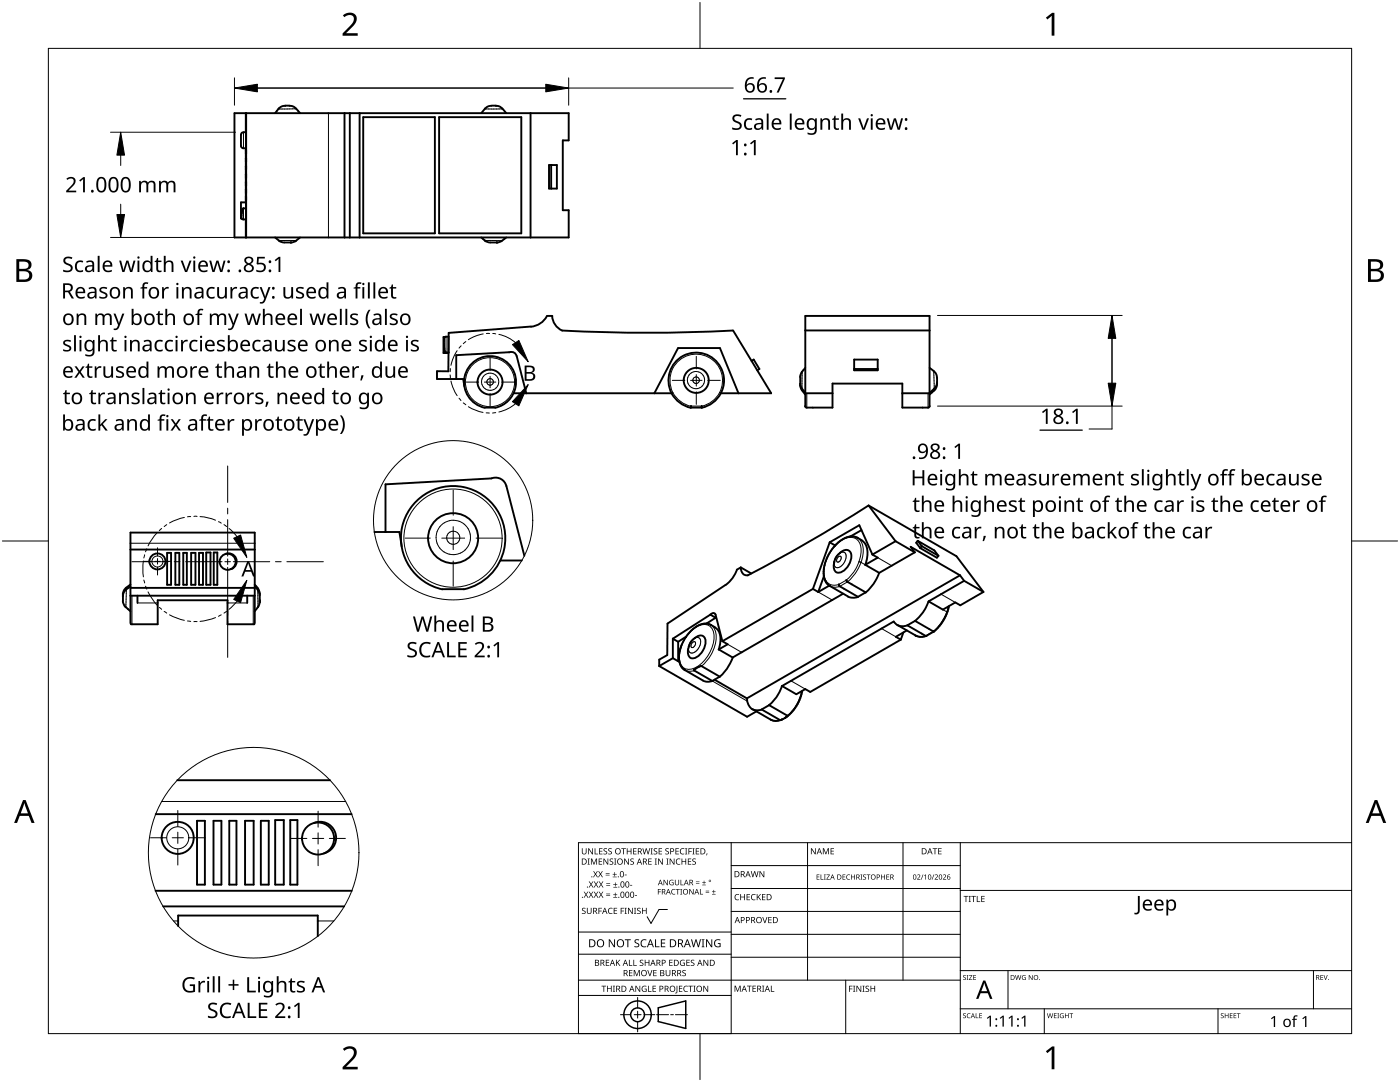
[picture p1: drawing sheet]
<svg xmlns="http://www.w3.org/2000/svg" width="279mm" height="216mm" viewBox="0 0 279 216" stroke-linecap="round" stroke-linejoin="round" font-family="sans-serif">
<g fill="none" stroke="#000" stroke-width=".38">
<path d="M46.8 22.6h66.7v5.4h-1.2v13.9h1.2v5.5h-66.7zM48.1 29.1l.2 .4 .3 .1M48.1 26.9v2.2M48.6 26.4l-.4 .2-.1 .3M48.6 26.4h.5v3.2h-.5M49.1 22.6v3.8M49.1 29.6v10.8M49.1 37.7h.1M49.1 39.2h.1M49.1 36.3h.1M49.1 34.7h.1M49.1 29.9h.1"/>
<path d="M49.1 38.6h.1M49.1 35.6h.1M49.1 37.1h.1M49.1 31.5h.1M49.1 33.1h.1M49.1 30.7h.1M49.1 32.3h.1M49.1 33.8h.1M49.1 39.9h.1M49.1 22.6v24.8M55.6 21.6l-.7 1M56.9 21.1a1.54 1.54 0 0 0-1.3 .6"/>
<path d="M56.9 21.1h.9M56.9 21.1h.1M57.8 21.1a2.57 2.57 0 0 1 2 1.3l.1 .2M68.8 22.6v24.8M69.8 22.6v24.8M71.8 22.6v24.8M72.5 23.4h14.3v23.2h-14.3zM87.6 23.4h16.4v23.2h-16.4zM96.8 21.6l-.8 1M98 21.1a1.49 1.49 0 0 0-1.2 .6M98.1 21.1h.9M99 21.1a1.38 1.38 0 0 1 1.2 .6"/>
<path d="M99 21.1h.1M100.2 21.6l.8 1M105.9 22.6v24.8M109.6 32.9h1.5v4.7h-1.5zM110 32.9v4.7M48.2 43.6l.4 .2M48.2 43.6h-.1v-3.2h1v3.4h-.5M48.6 41.6l-.3 .6-.1 1.4M48.6 41.6h.1M48.6 41.6h.5M49.1 43.8v3.6M54.9 47.4l.8 .6"/>
<path d="M55.7 48l.2 .2a3.6 3.6 0 0 0 2.1 .2M58 48.4h.1M59.9 47.4a2.54 2.54 0 0 1-1.9 1M96 47.4l.8 .6M96.7 48l.3 .2a3.4 3.4 0 0 0 2.2 .2M99.2 48.4h.1M101 47.4l-.2 .2a2.74 2.74 0 0 1-1.7 .8M89 67.2l-.3 .1M89 70.3h.1M89 70.3a4.5 4.5 0 0 1-.3-3l-.2-.1v3.2h1M89 67.2h.5v3.2l-.5-.1M91.1 70.9v4.7"/>
<path d="M101.6 70.3h.1a1.04 1.04 0 0 1 1.4 .7M101.6 70.3l-10.5 .6M103.1 71l1.9 7.5M106 65.2l-16.5 1.2v7.7h-2.3v1.5h5.2l.3 1.5M109.1 63.1a4 4 0 0 1-3.1 2.1M110.2 63.1a3.2 3.2 0 0 0 3.9 2.9 326.4 326.4 0 0 0 32.2 0l7.6 12.5h-10M110.2 63h-1M130.6 78.5l4.7-9h8.4l3.7 9M134.1 78.5h-31.6M150 72l.4-.3 1.2 1.9-.5 .3M159.7 76.9l.2 .8 .8 1M159.7 76.5l.4 1.1"/>
<path d="M159.7 75.2v1.3M159.7 76.6v.3M160.1 77.5l.6 .9M160.7 73.4l-.2 .3a2.59 2.59 0 0 0-.8 1.5M160.7 65.9h24.8M166.1 78.5h-5.4M170.5 71.7h4.7v2.2h-4.7zM175.2 73.6h-4.7M185.5 73.4l.8 .6M185.5 78.5h-5.4M186.3 74a2.78 2.78 0 0 1-.8 4.4M186.5 77.9l-1 .8"/>
<path d="M187 76.7a1.66 1.66 0 0 1-.6 1.2M187 76.3v.3M96.7 81.4a5.2 5.2 0 0 1-3.2-8 5.2 5.2 0 0 1 8.6 0 5.2 5.2 0 0 1-3.3 8M96.8 81.3h2.1M101 97a2.21 2.21 0 0 0-2.9-1.5l-21.2 1.1v9.6M101.1 97l3.5 13.9M137.8 81.4a5.6 5.6 0 0 1-3.5-8.6 5.6 5.6 0 0 1 9.3 0 5.6 5.6 0 0 1-3.6 8.6M137.9 81.3h2.1M137.9 81.3h.1M137.9 81v.3M137.9 81h.1M140 81h.1"/>
<path d="M140 81v.3M140 81.3h.1M160.7 81.1l.3 .3M160.7 81.1v-18.1h24.8v18.1M161 81.3h5.1v-4.8h14v4.8h5.1M185.5 81.1l-.3 .3M24.5 119.9l.2 .7 .4 .6M24.5 118.6v.3M24.5 119v.9M25.2 117.6a1.75 1.75 0 0 0-.7 1.4M26 117l-.8 .6M26 116.6a2.45 2.45 0 0 0-1.5 2"/>
<path d="M26 118.9h24.8M26 117.3h24.8M26 109.7h24.8M27.4 118.9v1.4M33.4 110.3h.7v6.4h-.7zM35 110.3h.8v6.4h-.8zM36.6 110.3h.7v6.4h-.7zM38.1 110.3h.9v6.4h-.9zM39.7 110.3h.8v6.4h-.8zM41.2 110.2h.8v6.5h-.8zM42.7 110.2h.7v6.5h-.7zM45 110.5a1.61 1.61 0 0 1 2.2 1 1.61 1.61 0 0 1-1.2 2.1"/>
<path d="M49.3 118.9v1.4M50.8 117l.7 .8M50.8 116.6l.7 .8M51.4 117.4l.3 .5 .1 .6M51.4 117.7l.2 .3a3.4 3.4 0 0 1 .2 2.1v.3a2.91 2.91 0 0 1-1 1.6M51.8 119.8h.1M51.8 118.5v.2M74.7 106.2h5l.5 2.9M88.3 117.6a10.4 10.4 0 0 1-6.5-16 10.4 10.4 0 0 1 17.3 0 10.4 10.4 0 0 1-6.6 16M92.6 117.6h-4.3M99.8 111.8h4.3M149.9 114.4l-2.1-1.2a1.94 1.94 0 0 0-1.1 1.3l-.7 1.2-1.2 1-11.6 7.7v6.3l-1.6 .9v1.3"/>
<path d="M162.2 117.5l1.1 .6M162.2 117.5l-18 10.4M164.4 115l-1.1 3.1M165.5 116.9h.1M165.5 116.9l-2.2 1.2M165.6 116.9v.1M165.6 108.2l5.9-3.4 2.6 5.9M165.6 108.2l1 .6M165.6 108.2l-3.4 9.3M165.6 116.9l3.6 2.1M165.6 116.9h.1M166.5 112.2l-.1 .4"/>
<path d="M166.5 112.1v.1M166.5 112.1a2.95 2.95 0 0 1 1.3-1.9 1.23 1.23 0 0 1 1.6-.3 1.23 1.23 0 0 1 .5 1.6 3.4 3.4 0 0 1-2.6 2.8 1.29 1.29 0 0 1-.9-1.7M166.6 108.9l-.9 1.3-.7 1.3a4.7 4.7 0 0 0 .2 5.1l.3 .3M166.6 108.8v.1M166.7 108.8l-.1 .1M166.7 108.8h-.1M167.4 116.6h.1M168.3 118.5l-22.1 12.7M168.9 115.8h.1M168.9 115.8l.2 .3 3.7 2.1-1.6 .9-3.6-2.1-.2-.4M169.2 119l.7 .3 1.3-.2M169.7 107l.8 .1 .6 .2"/>
<path d="M169.7 107a5.1 5.1 0 0 0-3 1.8M171.1 107.3h.1M171.1 107.3a3.1 3.1 0 0 1 2 3.8l-.4 1.6M171.9 105.8l-2.2 1.2M173.3 100.9a303.4 303.4 0 0 1-24.1 13.9h-.2a1.36 1.36 0 0 1-1.2-1.6M173.3 100.9l17.6 10.1 5.4 7.1M173.3 100.9l5.4 7.1M175.4 114.3a9.1 9.1 0 0 1-2.6 3.9M178.7 108l3.9 2.2M178.7 108l-4.6 2.7M182.6 110.2l-7.1 4.1-2.8-1.6 2.5-1.4-1.1-.6M182.6 110.2l-.9-1.1 9.9 5.7"/>
<path d="M183.2 107.9l.8 1.1M183.2 107.9l-.4 .4 .9 1.1M183.2 107.9l3.3 1.9 .8 1.1M183.7 109.4l3.3 1.9 .3-.4M184 109l-.3 .4M184 109l3.3 1.9M191.6 114.8l.8 1.1M191.6 114.8l-42.5 24.6M192.4 115.9l3.9 2.2M192.4 115.9l-7.1 4.1M196.3 118.1l-4.7 2.7-.9-.6-2.5 1.4-2.9-1.6M25.1 121.1l.9 .9"/>
<path d="M26 124.4v-18.1h24.8v18.1M50.8 124.6h-5.4v-4.8h-13.9v4.8h-5.4M131.6 132.9l17.5 10.1 1.9-1.1M134.3 131.3l1 .6M134.3 127.4l1 .7M134.3 127.4v3.9M134.3 131.3l-2.7 1.6M135.3 128.1v3.8M135.5 131.8h.1M135.5 131.8a2.48 2.48 0 0 0 1.2 1.9M135.5 131.8l-.2 .1M136 128.8l-.4 1.5-.1 1.5"/>
<path d="M136.7 133.7h.1M136.7 133.7l3.9 2.2 .7 .1 .8-.1M136.8 127.2l-.8 1.6M136.9 127l-.1 .2M136.9 127l-1.6 1.1M137.4 129.5l.1-.6a2.98 2.98 0 0 1 2.5-2.1 1.59 1.59 0 0 1 .6 2.4 3.1 3.1 0 0 1-2.4 2.2 1.38 1.38 0 0 1-.9-1.9M138.5 133.8h.1M138.5 133.7v.1M138.5 133.7h.1M140 132.9h.1M140 132.9l-.7 .2-.8 .6M140 132.9l3.6 2.1-1.4 .9-3.7-2.1"/>
<path d="M141 124.4l1.8-1.1-1-.7-7.5 4.8M141 124.4h.1M141 124.4a5.1 5.1 0 0 0-4.1 2.6M141 124.4l.9 .3M141.7 122.7a.66 .66 0 0 1 1-.2l.1 .2M141.9 124.7h.1M141.9 124.7l.8 .5M142.6 135.6l6.5 3.8M142.7 125.2a3.1 3.1 0 0 1 1 3.6l-.3 .8M142.8 122.7l1.4 5.2M142.9 123.2l-.1 .1M144.2 127.9l1 .7-1.8 1 2.8 1.6"/>
<path d="M146.2 131.2a9.5 9.5 0 0 1-2.6 3.8M149.1 139.4v.4M149.1 139.8a2.03 2.03 0 0 0 2.9 1.8M156 136.9a8.2 8.2 0 0 1-2.5 3.8M160.1 137.9l-.4 1.4-.6 1.3a7.8 7.8 0 0 1-2.2 2.5M178.4 124a2.2 2.2 0 0 0 2.7 .8M178.4 124l-22.3 12.9M179.1 124.7l3.6 2.1M179.8 127.6l-18.1 10.5-1-.6-1.8 1-2.8-1.6M180.3 126.2l-.5 1.4M181 125.8l-2.2 1.3 1 .5M181.1 124.8l1.5-.9 3.8 2.1"/>
<path d="M181.1 124.8l3.7 2.1M182.7 126.8a2.9 2.9 0 0 0 2.2 .1M184.8 126.9h.1M184.9 126.9h.1M185.3 120a8.5 8.5 0 0 1-2.7 3.9M186.4 126l-1.5 .9M189.4 120.9l-.4 1.5-.7 1.3-.8 1.2-1.1 1.1M35.4 155.7h30.5M150.2 141.5l3.6 2.1a2.51 2.51 0 0 0 2.2 0M155.7 143.7h.1M156 143.6l-.3 .1M156.7 143.2l-.7 .4"/>
<path d="M156.9 143.1l-.2 .1M156.9 143.1l-.2 .2M156.9 143.1h.1M157.1 142.8l-.2 .3M157.1 142.8l-3.6-2.1-1.5 .9 3.7 2.1M157.1 142.8h.1M39.3 163.8h1.6v12.7h-1.6zM42.6 163.8h1.6v12.7h-1.6zM45.8 163.8h1.4v12.7h-1.4zM48.9 163.8h1.7v12.7h-1.7zM52.1 163.8h1.5v12.7h-1.5zM54.9 163.6h1.7v12.9h-1.7z"/>
<path d="M57.9 163.6h1.5v12.9h-1.5zM62.7 164.2a3.2 3.2 0 0 1 4.2 2 3.2 3.2 0 0 1-2.3 4.1M70.2 162.5h-39.1M70.2 177.7h-39.2M35.6 184.8v-2.1h27.8v4.1M68.7 180.9h-36.1"/>
<circle cx="97.8" cy="76.2" r="2.5"/>
<circle cx="138.9" cy="75.9" r="2.5"/>
<circle cx="31.4" cy="112" r="1.61"/>
<circle cx="45.4" cy="112.1" r="1.61"/>
<circle cx="90.4" cy="107.4" r="5"/>
<circle cx="35.5" cy="167.2" r="3.2"/>
<circle cx="63.5" cy="167.3" r="3.2"/>
</g>
<g fill="none" stroke="#000" stroke-width=".2">
<path d="M48.6 26.4v3.2M59.1 21.7h-3.5M65.5 22.6v24.8M100.3 21.7h-3.5M48.6 41.6v2.2M55.7 48h.1M59.1 48h-3.4M96.8 48h3.4M89 67.2v3.1M134.3 78.3l-.2 .2M143.6 78.3l.3 .2M160.1 77.9h.1"/>
<path d="M160.1 77.5v.1M160.1 77.5v.4M160.1 74.1v3.4M161 78.5v2.8M185.2 78.5v2.8M186.3 74l.2 3.5M186.5 77.9h-.1M186.5 77.5v.4M186.5 77.5h.1M137.9 81.1a5.3 5.3 0 0 1-3.3-8.1 5.3 5.3 0 0 1 8.7 0 5.3 5.3 0 0 1-3.3 8.1M140 81h-2.1M25.2 117.6h.1"/>
<path d="M25.2 117.6l-.1 3.5M25.2 117.3h.1M25.2 117.3v.3M26 108.4h24.8M26.3 118.9v5.7M50.5 118.9v5.7M51.4 117.4l.1 3.7M51.4 117.4h.1M163.3 118.1l2.8 1.6M164.9 115.9l-.1 .3M167.2 111.2a.38 .38 0 0 1 .6-.1 .38 .38 0 0 1 0 .6 .44 .44 0 0 1-.3 .4 .44 .44 0 0 1-.5-.3zM167.4 110.5a.83 .83 0 0 1 1.2-.2 .83 .83 0 0 1 .2 1.1 1.97 1.97 0 0 1-2 1.8l-.3-.4v-.7"/>
<path d="M168.9 115.8l-1.5 .8M171.1 107.3a3.1 3.1 0 0 1 1.1 3.3l-.4 1.6M171.4 112.1a8 8 0 0 1-2.5 3.7M171.4 112.1a4.4 4.4 0 0 0-.2-4.3 2.53 2.53 0 0 0-3.4 .1 7.7 7.7 0 0 0-3.2 7.5 2 2 0 0 0 2.8 1.2M171.4 112.1l.4 .1M171.8 112.2a9.1 9.1 0 0 1-2.7 3.9 3.6 3.6 0 0 1-2.8 1.1l-.7-.2M171.8 112.2l.9 .5M175.2 111.3l2.8 1.6M187.8 118.6l2.9 1.6M25.1 121.1h.1M31.5 120.3h-4.1M49.3 120.3h-3.9"/>
<path d="M135.3 131.9l.3 .2M136.7 133.7l.7 .2 1.1-.1M137.7 126.1a3.3 3.3 0 0 1 3.8-1.3 3.3 3.3 0 0 1 .8 3.9 6.6 6.6 0 0 1-4.6 4.8 2.03 2.03 0 0 1-2.1-2.4 7.5 7.5 0 0 1 2.1-5zM138.2 128.2a.38 .38 0 0 1 .6-.1 .38 .38 0 0 1-.1 .6 .43 .43 0 0 1-.3 .5 .43 .43 0 0 1-.5-.3zM138.4 127.6a.85 .85 0 0 1 1.2-.3 .85 .85 0 0 1 .2 1.2 1.97 1.97 0 0 1-2 1.8l-.4-.5 .1-.7M141.9 124.7a3.2 3.2 0 0 1 .9 3.5 8.4 8.4 0 0 1-2.8 4.7M142.2 135.9l7 4M145.2 128.6l2.8 1.6M157.9 135.9l2.8 1.6M159.9 138a8.5 8.5 0 0 1-2.8 4.8M175.9 125.4l2.9 1.7M182.8 126.8l.7 .2 1.2-.1"/>
<path d="M186.3 126l-1.6 .9M188.2 121.6l.8 .6M189 122.2h.1M189.2 121l-.2 .8a10 10 0 0 1-2.8 4.2M32.3 159.9h36.7M153.8 143.6l1 .2 .8-.1M34.6 183.8h1M63.4 183.8h3.2"/>
<circle cx="97.8" cy="76.2" r="4.9"/>
<circle cx="97.8" cy="76.2" r=".65"/>
<circle cx="97.8" cy="76.2" r="1.72"/>
<circle cx="138.9" cy="75.8" r="1.72"/>
<circle cx="138.9" cy="75.9" r=".65"/>
<circle cx="31.4" cy="112" r="1.1"/>
<circle cx="90.4" cy="107.4" r="9.8"/>
<circle cx="90.5" cy="107.3" r="1.31"/>
<circle cx="90.5" cy="107.2" r="3.4"/>
<circle cx="35.5" cy="167.2" r="2.2"/>
</g>
<g fill="none" stroke="#000" stroke-width=".2">
<circle cx="90.4" cy="103.8" r="15.9"/>
<circle cx="50.6" cy="170.1" r="21"/>
</g>
<path d="M9.7 9.7h260v196.5h-260z" fill="none" stroke="#000" stroke-width=".2"/>
<path d="M139.7 .5v9.2M.5 108h9.2M269.7 108h9.2M139.7 206.2v9.2" fill="none" stroke="#000" stroke-width=".2"/>
<g fill="#000">
<path d="M68.4 3.1a1.64 1.64 0 0 1 2.8 .4 2.52 2.52 0 0 1-1.2 2.2l-.9 .9h2.3v.5h-3v-.4l1.2-1.2a1.95 1.95 0 0 0 .9-2.2 1.23 1.23 0 0 0-1.8 .1zM208.7 3.5l1.3-.9h.4v4.5h-.5v-4l-.9 .8zM68.4 209.3a1.64 1.64 0 0 1 2.8 .4 2.52 2.52 0 0 1-1.2 2.2l-.9 1h2.3v.5h-3v-.5l1.2-1.2a1.95 1.95 0 0 0 .9-2.1 1.23 1.23 0 0 0-1.8 .1zM208.7 209.8l1.3-1h.4v4.6h-.5v-4l-.9 .7z"/>
<path d="M3.3 51.7h1.3a1.28 1.28 0 0 1 1.7 1.3 1.04 1.04 0 0 1-.9 .9 1.23 1.23 0 0 1 1 1.5 1.23 1.23 0 0 1-1.5 .9h-1.6zM3.8 54.1v1.7h1a.86 .86 0 0 0 1-.9 .86 .86 0 0 0-1.1-.8zM3.8 52.2v1.4h.9a.78 .78 0 0 0 1-.7 .78 .78 0 0 0-1.1-.7z"/>
<path d="M273 51.7h1.3a1.28 1.28 0 0 1 1.7 1.3 1.04 1.04 0 0 1-.8 .9 1.23 1.23 0 0 1 1 1.5 1.23 1.23 0 0 1-1.6 .9h-1.6zM273.6 54.1v1.7h.9a.86 .86 0 0 0 1.1-.9 .86 .86 0 0 0-1.1-.8zM273.6 52.2v1.4h.8a.78 .78 0 0 0 1-.7 .78 .78 0 0 0-1.1-.7z"/>
<path d="M4.6 159.6h.5l1.8 4.6h-.6l-.6-1.4h-1.8l-.5 1.4h-.6zM4.8 160.2l-.7 2.1h1.5z"/>
<path d="M274.3 159.6h.6l1.7 4.6h-.6l-.5-1.4h-1.8l-.6 1.4h-.5zM274.6 160.2l-.7 2.1h1.4z"/>
</g>
<g fill="none" stroke="#000" stroke-width=".2">
<path d="M145.9 168.1v38.1h-30.5v-38.1h154.3M145.9 172.7h45.7M145.9 177.3h45.7M161.2 168.1v27.5M180.2 168.1v27.5M191.6 168.1v38.1M191.6 177.7h78.1M115.4 198.6h30.5M115.4 195.6h76.2M115.4 190.4h30.5M115.4 186h30.5M127.3 199v2.1"/>
<path d="M133.2 181.5h-1.7l-1.6 2.8-.7-1.4M145.9 181.9h45.7M145.9 186.4h45.7M145.9 191h45.7M168.8 195.6v10.6M191.6 193.7h78.1M201.2 193.7v7.6M262.1 193.7v7.6M123.8 202.5h2.1M126.6 202.5h1.3M127.3 201.8v1.4M127.3 203.8v2.1"/>
<path d="M128.6 202.5h2.1M131 202.5h2.4M133.8 202.5h.6M134.8 202.5h2.4M191.6 201.3h78.1M208.4 201.3v4.9M243.1 201.3v4.9"/>
</g>
<g fill="#000">
<path d="M116.1 169.3h.2v.8a.32 .32 0 0 0 .3 .3 .32 .32 0 0 0 .3-.3v-.8h.2v.8a.47 .47 0 0 1-.5 .4 .47 .47 0 0 1-.5-.5zM116.5 177.9h.2l.3 .5 .3-.5h.1l-.4 .6 .4 .6h-.1l-.3-.5-.4 .5h-.1l.4-.6zM117.3 171.3h.4l-.1 .1v1l.1 .1h-.4l.1-.1v-1zM117.4 169.3h.2l.6 1v-1h.1v1.2h-.1l-.7-1v1h-.1zM117.5 177.9h.2l.3 .5 .3-.5h.1l-.4 .6 .4 .6h-.1l-.4-.5-.3 .5h-.1l.4-.6zM117.5 175.9h.2l.3 .5 .3-.5h.1l-.4 .6 .5 .6h-.2l-.3-.5-.4 .5h-.1l.4-.6zM117.9 171.3h.3l.3 1 .4-1h.3v1.2h-.2v-1l-.4 1h-.1l-.4-1v1h-.2zM118.7 169.3h.1v1h.6v.2h-.7zM118.4 173.8h.1l.3 .5 .3-.5h.2l-.4 .6 .4 .7h-.1l-.4-.6-.3 .6h-.1l.4-.7zM118.5 177.9h.2l.2 .5 .3-.5h.2l-.4 .6 .4 .6h-.1l-.4-.5-.3 .5h-.1l.4-.6zM118.5 175.9h.2l.3 .5 .3-.5h.1l-.4 .6 .4 .6h-.1l-.3-.5-.4 .5h-.1l.4-.6zM119.5 171.3h.7v.1h-.6v.4h.5v.2h-.5v.4h.6v.1h-.7z"/>
<path d="M119.6 169.3h.6v.1h-.5v.4h.5v.1h-.5v.4h.5v.2h-.6zM119.4 173.8h.1l.3 .5 .3-.5h.2l-.4 .6 .4 .7h-.1l-.4-.6-.3 .6h-.2l.5-.7zM119.5 177.9h.1l.3 .5 .3-.5h.2l-.4 .6 .4 .6h-.1l-.4-.5-.3 .5h-.1l.4-.6zM119.5 175.9h.2l.3 .5 .3-.5h.1l-.4 .6 .4 .6h-.1l-.4-.5-.3 .5h-.1l.4-.6zM120.9 174.6h.8v.1h-.8zM120.9 174.2h.8v.1h-.8zM121 178.7h.8v.1h-.8zM121 178.3h.8v.1h-.8zM121 176.6h.8v.1h-.8zM121 176.3h.8v.1h-.8zM120.5 169.4l.4-.1h.3l-.1 .1a.25 .25 0 0 0-.4-.1 .25 .25 0 0 0 0 .4l.4 .3 .1 .2-.3 .3-.5-.1v-.1h.2a.27 .27 0 0 0 .4-.1 .27 .27 0 0 0-.3-.3l-.2-.2zM120.4 171.3h.2l.7 1-.1-1h.2v1.2h-.2l-.6-1v1h-.2z"/>
<path d="M121.4 169.4l.5-.1h.2v.1a.25 .25 0 0 0-.4-.1 .25 .25 0 0 0 0 .4l.4 .3v.2l-.2 .3-.5-.1v-.1h.1a.27 .27 0 0 0 .5-.1 .27 .27 0 0 0-.4-.3l-.2-.2zM122.3 174.9h.8v.2h-.8zM122.4 179h.8v.1h-.8zM122.4 177h.8v.1h-.8zM121.7 171.4l.4-.1 .3 .1-.1 .1a.25 .25 0 0 0-.4-.1 .25 .25 0 0 0 0 .4 .42 .42 0 0 1 .5 .5 .42 .42 0 0 1-.7 .2l-.1-.2 .2 .1a.27 .27 0 0 0 .5-.2 .27 .27 0 0 0-.4-.3l-.2-.2zM122.6 174h.1v.4h.4v.1h-.4v.4h-.1v-.4h-.3v-.1h.3zM122.7 178.1h.1v.4h.4v.1h-.4v.3h-.1v-.3h-.3v-.1h.3zM122.7 176.1h.2v.3h.3v.2h-.3v.3h-.2v-.3h-.3v-.2h.3zM122.6 171.3h.4l-.1 .1v1l.1 .1h-.4l.1-.1v-1zM124 169.3h.9v.1h-.4v1.1h-.1v-1.1h-.4zM124.7 174.5h.4v.2h-.4zM124.6 171.3h.1l.7 1v-1h.1v1.2h-.2l-.6-1v1h-.1z"/>
<path d="M125.7 176.6h.5v.1h-.5zM125.1 169.3h.1v.5h.7v-.5h.1v1.2h-.1v-.6h-.7v.6h-.1zM125.8 171.4l.5-.1 .2 .1v.1a.25 .25 0 0 0-.4-.1 .25 .25 0 0 0 0 .4 .42 .42 0 0 1 .4 .5 .42 .42 0 0 1-.7 .2v-.2l.1 .1a.27 .27 0 0 0 .5-.2 .27 .27 0 0 0-.4-.3l-.2-.2zM126.7 178.6h.4v.2h-.4zM126.4 169.3h.6v.1h-.5v.4h.5v.1h-.5v.4h.5v.2h-.6zM128.2 169.3h.2l.2 1 .3-1h.2l.2 1 .3-1h.1l-.3 1.2h-.1l-.3-1.1-.3 1.1h-.2zM129.4 171.3h.7v.1h-.6v.4h.5v.2h-.5v.4h.6v.1h-.7zM129.8 169.3h.5l-.2 .1v1l.2 .1h-.5l.2-.1v-1zM130.7 171.3h.4l-.1 .1v1l.1 .1h-.4l.1-.1v-1zM130.5 169.4l.4-.1h.3l-.1 .1a.25 .25 0 0 0-.4-.1 .25 .25 0 0 0 0 .4l.4 .3 .1 .2-.2 .3-.6-.1v-.1h.2a.27 .27 0 0 0 .4-.1 .27 .27 0 0 0-.3-.3l-.2-.2zM131.3 177.4h.6v.1h-.5v.4h.5v.1h-.5v.5h-.1zM131.4 169.3h.7v.1h-.5v.4h.5v.1h-.5v.4h.5v.2h-.7z"/>
<path d="M131.3 171.3h.2l.7 1v-1h.1v1.2h-.2l-.6-1v1h-.2zM132.4 175.6h.2l.6 .9v-.9h.1v1h-.2l-.6-.9v.9h-.1zM133 171.3h.4l-.1 .1v1l.1 .1h-.4l.1-.1v-1zM132.8 169.4l.4-.1h.3l-.1 .1a.25 .25 0 0 0-.3-.1 .25 .25 0 0 0 0 .4l.4 .3v.2l-.2 .3-.5-.1v-.1h.1a.27 .27 0 0 0 .5-.1 .27 .27 0 0 0-.4-.3l-.2-.2zM133.7 175.7l.5-.2 .2 .1v.1a.45 .45 0 0 0-.7 .4 .45 .45 0 0 0 .6 .4v-.3h-.2v-.1h.3v.5a.6 .6 0 0 1-.8-.1 .6 .6 0 0 1 .1-.8zM134.1 177.5l.4-.1h.3l-.1 .2a.44 .44 0 0 0-.6 .4 .44 .44 0 0 0 .6 .3 .52 .52 0 0 1-.7 0 .52 .52 0 0 1 .1-.8zM133.6 171.3h.2l.7 1v-1h.1v1.2h-.2l-.6-1v1h-.2zM134.9 177.4h.8v.1h-.4v1h-.1v-1h-.3zM135 171.5l.5-.2 .3 .1-.1 .1a.49 .49 0 0 0-.7 .4 .49 .49 0 0 0 .7 .5 .52 .52 0 0 1-.6 0 .52 .52 0 0 1-.2-.6zM134.8 169.3h.7v.1h-.6v.4h.5v.1h-.5v.4h.6v.2h-.7zM134.7 175.6h.1v.7a.28 .28 0 0 0 .3 .2 .28 .28 0 0 0 .3-.2v-.7h.1v.7a.42 .42 0 0 1-.4 .4 .42 .42 0 0 1-.4-.4zM135.8 175.6h.2v.9h.4v.1h-.6z"/>
<path d="M135.8 177.4h.3l-.1 .1v.9l.1 .1h-.3l.1-.1v-.9zM135.8 169.4l.4-.1h.4l-.1 .1h-.2a.49 .49 0 0 0-.4 .6 .49 .49 0 0 0 .7 .3 .52 .52 0 0 1-.7 .1 .52 .52 0 0 1-.2-.6zM136 171.3h.2v.5h.6v-.5h.1v1.2h-.1v-.5h-.6v.5h-.2zM136.7 169.3h.5l-.2 .1v1l.2 .1h-.5l.2-.1v-1zM137.4 169.3h.7v.1h-.6v.4h.5v.2h-.5v.5h-.1zM137.3 171.3h.7v.1h-.6v.4h.5v.2h-.5v.4h.6v.1h-.7zM137.6 177.4h.1l.6 .9v-.9h.1v1.1h-.1l-.6-.9v.9h-.1zM138.2 169.3h.4l-.1 .1v1l.1 .1h-.4l.1-.1v-1zM138.9 176.2h.7v.1h-.7zM138.9 175.9h.7v.1h-.7zM138.2 171.4l.4-.1 .3 .1-.1 .1a.25 .25 0 0 0-.4-.1 .25 .25 0 0 0 0 .4 .42 .42 0 0 1 .5 .5 .42 .42 0 0 1-.7 .2l-.1-.2 .2 .1a.27 .27 0 0 0 .5-.2 .27 .27 0 0 0-.4-.3l-.2-.2zM138.9 169.3h.6v.1h-.5v.4h.5v.1h-.5v.4h.5v.2h-.6z"/>
<path d="M139.7 177.4h.1v1h.5v.1h-.6zM140.1 176.5h.8v.1h-.8zM140.5 175.7h.1v.3h.3v.2h-.3v.3h-.1v-.3h-.4v-.2h.4zM140.8 178h.7v.2h-.7zM140.8 177.7h.7v.1h-.7zM141 170.3h.2l-.3 .4zM142.1 178.4h.7v.1h-.7zM142.4 177.6h.1v.3h.3v.1h-.3v.3h-.1v-.3h-.3v-.1h.3zM146.8 178.6l.4-.2 .3 .1v.1a.49 .49 0 0 0-.7 .4 .49 .49 0 0 0 .7 .5 .52 .52 0 0 1-.7 0 .52 .52 0 0 1-.2-.6zM147.7 178.4h.2v.5h.6v-.5h.2v1.2h-.2v-.5h-.6v.5h-.2zM149 178.4h.7v.1h-.5v.4h.4v.2h-.4v.4h.5v.1h-.7zM150 178.6l.5-.2 .3 .1-.1 .1a.49 .49 0 0 0-.7 .4 .49 .49 0 0 0 .8 .5 .52 .52 0 0 1-.7 0 .52 .52 0 0 1-.2-.6z"/>
<path d="M149.8 173.8h.2l.3 1.1 .2-1.1h.2l.3 1.1 .2-1.1h.2l-.3 1.2h-.2l-.3-1-.3 1h-.1zM151 178.4h.2v.6l.5-.6h.2l-.5 .5 .5 .7h-.2l-.4-.6-.1 .6h-.2zM151.6 173.8h.1l.7 1v-1h.1v1.2h-.1l-.7-1v1h-.1zM152.1 178.4h.7v.1h-.6v.4h.5v.2h-.5v.4h.6v.1h-.7zM161.8 169.3h.2l.7 1v-1h.1v1.2h-.2l-.6-1v1h-.2zM163 174.5h.5v.1h-.4v.3h.4v.1h-.4v.4h.4v.1h-.5zM163.8 174.5h.1v.9h.4v.1h-.5zM164.2 169.3h.2l.4 .9 .4-.9h.2v1.2h-.1v-1.1l-.4 1.1h-.1l-.4-1.1v1.1h-.2zM164.4 174.5h.4l-.1 .1v.8l.1 .1h-.4l.2-.1v-.8zM164.9 174.5h.7l-.5 .9h.5v.1h-.7l.6-.9h-.6zM165.8 169.3h.6v.1h-.5v.4h.5v.1h-.5v.4h.5v.2h-.6zM168.1 174.5h.6v.1h-.4v.3h.4v.1h-.4v.4h.4v.1h-.6z"/>
<path d="M169 174.6l.4-.1h.3l-.1 .2a.41 .41 0 0 0-.6 .3 .41 .41 0 0 0 .6 .4 .48 .48 0 0 1-.7-.1 .48 .48 0 0 1 .1-.7zM169.8 174.5h.2v.4h.5v-.4h.1v1h-.1v-.5h-.5v.5h-.2zM171.7 174.5h.4l-.1 .1v.8l.1 .1h-.4l.1-.1v-.8zM172.3 174.6l.3-.1h.2v.1a.24 .24 0 0 0-.3 0 .24 .24 0 0 0-.1 .3 .24 .24 0 0 0 .3 .1 .32 .32 0 0 1 0 .5 .32 .32 0 0 1-.5-.1h.1a.26 .26 0 0 0 .3 0 .26 .26 0 0 0 .1-.3 .26 .26 0 0 0-.3-.1zM172.9 174.5h.8v.1h-.3v.9h-.1v-.9h-.4zM175.8 174.5h.2v.4h.5v-.4h.1v1h-.1v-.5h-.5v.5h-.2zM176.9 174.5h.6v.1h-.5v.3h.4v.1h-.4v.4h.5v.1h-.6zM183 174.6a.37 .37 0 0 1 .6 0 .37 .37 0 0 1-.2 .6l-.2 .2h.5v.1h-.7l.3-.4a.27 .27 0 0 0 .3-.3 .27 .27 0 0 0-.4-.2zM184.2 174.5h.1l-.4 1h-.1zM184.4 174.7l.4-.2v1h-.1v-.9l-.2 .2zM186.3 174.5h.2l-.4 1h-.2zM186.1 169.3h.9v.1h-.3v1.1h-.2v-1.1h-.4z"/>
<path d="M186.5 174.6a.37 .37 0 0 1 .6 0 .37 .37 0 0 1-.2 .6l-.2 .2h.5v.1h-.7l.3-.4a.27 .27 0 0 0 .3-.3 .27 .27 0 0 0-.4-.2zM187.2 169.3h.7v.1h-.5v.4h.5v.1h-.5v.4h.5v.2h-.7zM188.2 174.6a.37 .37 0 0 1 .6 0 .37 .37 0 0 1-.3 .6l-.2 .2h.5v.1h-.6l.2-.4a.27 .27 0 0 0 .3-.3 .27 .27 0 0 0-.4-.2zM192.3 178.8h.9v.1h-.3v1.1h-.2v-1.1h-.4zM193.3 178.8h.5l-.2 .1v1l.2 .1h-.5l.2-.1v-1zM193.8 178.8h1v.1h-.4v1.1h-.2v-1.1h-.4zM194.9 178.8h.2v1.1h.5v.1h-.7zM195.8 178.8h.7v.1h-.5v.4h.5v.1h-.5v.5h.5v.1h-.7zM116.2 181.3l.4-.2 .3 .1-.1 .1a.25 .25 0 0 0-.4-.1 .25 .25 0 0 0 0 .4l.4 .2 .1 .3-.3 .3-.5-.1v-.1h.2a.27 .27 0 0 0 .4-.1 .27 .27 0 0 0-.3-.3l-.2-.2zM117.1 181.1h.2v.8a.32 .32 0 0 0 .3 .3 .32 .32 0 0 0 .3-.3v-.8h.2v.8a.47 .47 0 0 1-.5 .5 .47 .47 0 0 1-.5-.5zM119.4 181.1h.7v.2h-.5v.4h.5v.1h-.5v.6h-.2zM120 196.7h1v.1h-.4v1.1h-.2v-1.1h-.4z"/>
<path d="M120.9 191.5h.7v.1h-.5v.4h.4v.2h-.4v.4h.5v.1h-.7zM121.5 181.3l.4-.2 .4 .1-.1 .1a.49 .49 0 0 0-.7 .5 .49 .49 0 0 0 .7 .4 .52 .52 0 0 1-.6 .1 .52 .52 0 0 1-.3-.6zM121.1 196.7h.2v.5h.6v-.5h.2v1.2h-.2v-.6h-.6v.6h-.2zM121.5 187.4h.2l.9 1.3v-1.3h.1v1.6h-.2l-.8-1.3v1.3h-.2zM122.3 196.7h.4l-.1 .1v1l.1 .1h-.4l.2-.1v-1zM122.5 181.1h.7v.2h-.6v.4h.5v.1h-.5v.4h.6v.2h-.7zM122.9 191.5h.2v.6l.5-.6h.2l-.5 .5 .5 .7h-.2l-.4-.6-.1 .6h-.2zM123.9 181.1h.6v.2h-.5v.4h.5v.1h-.5v.6h-.1zM124.7 181.1h.4l-.2 .2v.9l.2 .2h-.4l.1-.2v-.9zM124.7 187.4h1.2v.2h-.5v1.4h-.2v-1.4h-.5zM125.5 191.5h.2v1.1h.5v.1h-.7zM125.5 193.6h.7v.1h-.5v.4h.5v.1h-.5v.4h.5v.2h-.7z"/>
<path d="M125.3 181.1h.2l.7 1.1-.1-1.1h.2v1.3h-.2l-.6-1v1h-.2zM126.4 191.5h.2v1.1h.5v.1h-.7zM126.5 181.1h.5l-.2 .2v.9l.2 .2h-.5l.2-.2v-.9zM126.5 193.6h.2l.4 1 .4-1h.2v1.2h-.2v-1.1l-.4 1.1h-.1l-.4-1.1v1.1h-.1zM126.7 187.6l.3-.2 .6 .1-.2 .1a.33 .33 0 0 0-.6 .2 .33 .33 0 0 0 .4 .4 .47 .47 0 0 1 .4 .6 .47 .47 0 0 1-.7 .2h-.3v-.2h.2a.35 .35 0 0 0 .6-.2 .35 .35 0 0 0-.5-.4l-.3-.2zM126.8 196.7h.2l.6 1v-1h.2v1.2h-.2l-.7-1 .1 1h-.2zM127.2 181.3l.4-.2 .3 .1-.1 .1a.25 .25 0 0 0-.4-.1 .25 .25 0 0 0 0 .4l.4 .2 .1 .3-.3 .3-.5-.1v-.1h.2a.27 .27 0 0 0 .4-.1 .27 .27 0 0 0-.3-.3l-.2-.2zM127.7 191.6l.5-.1 .2 .1v.1a.25 .25 0 0 0-.4-.1 .25 .25 0 0 0 0 .4l.4 .2v.3l-.2 .2h-.5v-.2l.1 .1a.27 .27 0 0 0 .5-.2 .27 .27 0 0 0-.4-.3l-.2-.2zM128 187.6l.6-.2 .4 .1v.2a.64 .64 0 0 0-1 .5 .64 .64 0 0 0 1 .6v.2a.83 .83 0 0 1-1.1-.3 .83 .83 0 0 1 .1-1.1zM128.2 196.8l.6-.1 .2 .1v.1a.5 .5 0 0 0-.8 .4 .5 .5 0 0 0 .7 .5v-.4h-.3v-.1h.4v.6a.66 .66 0 0 1-.8-.2 .66 .66 0 0 1 0-.9zM128.1 181.1h.2v.6h.6v-.6h.2v1.3h-.2v-.6h-.6v.6h-.2zM129.2 193.6h.1l.4 1 .3-1h.2l-.4 1.2h-.2z"/>
<path d="M129.3 196.7h.2v1.1h.5v.1h-.7zM128.7 191.5h.1v.5h.6v-.5h.2v1.2h-.2v-.5h-.6v.5h-.1zM130.7 187.4h.2v1.4h.7v.2h-.9zM130.2 196.7h.7v.1h-.5v.4h.5v.1h-.5v.5h.5v.1h-.7zM130.4 193.6h.6v.1h-.5v.4h.5v.1h-.5v.4h.5v.2h-.6zM131.9 187.4h.9v.2h-.7v.5h.6v.2h-.6v.5h.7v.2h-.9zM132.8 193.6h.2v.7a.32 .32 0 0 0 .3 .4 .32 .32 0 0 0 .3-.4v-.7h.2v.7a.47 .47 0 0 1-.5 .5 .47 .47 0 0 1-.5-.5zM133.5 191.5h.7v.1h-.5v.4h.5v.2h-.5v.4h.5v.1h-.7zM135 196.7h.2v1.3l-.1 .2h-.3l-.1-.1 .3-.2zM135.5 196.7h.7v.1h-.5v.4h.4v.1h-.4v.5h.5v.1h-.7zM135.8 191.7l.5-.2 .4 .1-.1 .1a.5 .5 0 0 0-.8 .4 .5 .5 0 0 0 .7 .5v-.4h-.2v-.1h.4v.6a.66 .66 0 0 1-.9-.1 .66 .66 0 0 1 0-.9zM136.2 193.7l.4-.2 .3 .1-.1 .1a.25 .25 0 0 0-.4-.1 .25 .25 0 0 0 0 .4 .42 .42 0 0 1 .5 .6 .42 .42 0 0 1-.7 .2l-.1-.2h.2a.27 .27 0 0 0 .5-.1 .27 .27 0 0 0-.4-.3l-.2-.2z"/>
<path d="M136.5 196.8l.5-.1 .3 .1-.1 .1a.49 .49 0 0 0-.7 .4 .49 .49 0 0 0 .8 .4 .52 .52 0 0 1-.7 .1 .52 .52 0 0 1-.2-.6zM137 191.5h.7v.1h-.6v.4h.5v.2h-.5v.4h.6v.1h-.7zM137.4 196.7h.9v.1h-.4v1.1h-.1v-1.1h-.4zM137.9 191.6l.4-.1 .3 .1-.1 .1a.25 .25 0 0 0-.4-.1 .25 .25 0 0 0 0 .4l.4 .2 .1 .3-.2 .2h-.6v-.2l.2 .1a.27 .27 0 0 0 .5-.2 .27 .27 0 0 0-.4-.3l-.2-.2zM138.4 196.7h.4l-.1 .1v1l.1 .1h-.4l.1-.1v-1zM137.9 187.4h.2l.3 1.4 .4-1.4h.2l.4 1.4 .3-1.4h.2l-.4 1.6h-.2l-.4-1.3-.4 1.3h-.2zM140 187.4h.6l-.2 .2v1.3l.2 .1h-.6l.2-.1v-1.3zM140.4 196.7h.1l.7 1v-1h.1v1.2h-.1l-.7-1v1h-.1zM140.4 191.5h.2l.6 1v-1h.1v1.2h-.1l-.7-1v1h-.1zM140.9 187.4h.2l.9 1.3v-1.3h.2v1.6h-.3l-.8-1.3v1.3h-.2zM142.7 187.6l.7-.2 .4 .1-.1 .2a.65 .65 0 0 0-1 .5 .65 .65 0 0 0 .9 .6v-.4h-.3v-.2h.5v.7a.86 .86 0 0 1-1.1-.1 .86 .86 0 0 1 0-1.2zM146.6 196.7h.2l.4 1 .4-1h.2v1.2h-.1v-1.1l-.4 1.1h-.2l-.4-1.1v1.1h-.1z"/>
<path d="M149.1 196.7h.9v.1h-.4v1.1h-.1v-1.1h-.4zM150.2 196.7h.7v.1h-.6v.4h.5v.1h-.5v.5h.6v.1h-.7zM152.1 183h.2l.3 1 .4-1h.2l-.5 1.2h-.1zM152.1 196.7h.4l-.1 .1v1l.1 .1h-.4l.1-.1v-1zM153.8 196.7h.2v1.1h.5v.1h-.7zM153.3 183h.7v.1h-.5v.4h.5v.1h-.5v.5h.5v.1h-.7zM169.5 196.7h.6v.1h-.5v.5h.5v.1h-.5v.5h-.1zM170.2 196.7h.5l-.2 .1v1l.2 .1h-.5l.2-.1v-1zM170.9 196.7h.2l.6 1v-1h.2v1.2h-.2l-.6-1v1h-.2zM172.1 196.7h.5l-.2 .1v1l.2 .1h-.5l.2-.1v-1zM172.8 196.8l.4-.1h.2v.2a.25 .25 0 0 0-.4-.1 .25 .25 0 0 0 0 .4l.4 .2 .1 .3-.3 .2h-.5v-.2l.2 .1a.27 .27 0 0 0 .4-.2 .27 .27 0 0 0-.3-.3l-.3-.2zM173.7 196.7h.2v.5h.6v-.5h.2v1.2h-.2v-.6h-.6v.6h-.2z"/>
<path d="M192.2 194.7l.4-.1h.2l-.1 .1a.24 .24 0 0 0-.3 0 .24 .24 0 0 0-.1 .3 .24 .24 0 0 0 .4 .1l.1 .1-.1 .3h-.4l-.1-.1a.24 .24 0 0 0 .3 .1 .24 .24 0 0 0 .1-.3l-.4-.3zM192.9 194.6h.4l-.1 .1v.7l.1 .1h-.4l.1-.1v-.7zM193.4 194.6h.6l-.5 .8h.6v.1h-.7l.5-.8h-.5zM194.2 194.6h.6v.1h-.4v.3h.4v.1h-.4v.3h.4v.1h-.6zM202.6 194.6h.1l.2 .8 .2-.8h.2l.2 .8 .2-.8h.1l-.2 .9h-.2l-.2-.8-.2 .8h-.2zM204.1 194.7l.3-.1h.3l-.1 .1a.4 .4 0 0 0-.6 .4 .4 .4 0 0 0 .6 .3v-.3l-.2-.1h.3v.5a.53 .53 0 0 1-.7-.1 .53 .53 0 0 1 .1-.7zM205.3 194.6h.2l.5 .8v-.8h.1v.9h-.2l-.5-.8v.8h-.1zM227.1 178.8h.4v2.8a.72 .72 0 0 1-.8 .9l-.3-.1v-.3a.45 .45 0 0 0 .5 0 .45 .45 0 0 0 .2-.4zM263.5 194.6h.6v.1h-.5v.3h.4v.1h-.4v.3h.5v.1h-.6zM264.1 194.6h.2l.2 .8 .3-.8h.2l-.4 .9h-.1zM192.2 202.3l.4-.1h.2l-.1 .1a.24 .24 0 0 0-.3 0 .24 .24 0 0 0-.1 .3 .24 .24 0 0 0 .4 .1l.1 .2-.1 .2-.4 .1-.1-.2a.24 .24 0 0 0 .3 .1 .24 .24 0 0 0 .1-.3l-.4-.2zM193.1 202.3l.6-.1-.3 .1a.4 .4 0 0 0-.3 .5 .4 .4 0 0 0 .5 .2 .46 .46 0 0 1-.6 0 .46 .46 0 0 1 .1-.7z"/>
<path d="M194.7 202.2h.1v.8h.5v.2h-.6zM195.4 202.2h.6v.1h-.4v.3h.4v.1h-.4v.4h.4v.1h-.6zM196.9 203.1l.6-.4h.3v2.1h-.3v-1.9l-.4 .4zM199.5 203.1l.6-.4h.2v2.1h-.2v-1.9l-.4 .4zM201.3 203.1l.6-.4h.2v2.1h-.3v-1.9l-.4 .4zM203.8 203.1l.6-.4h.3v2.1h-.3v-1.9l-.4 .4zM209 202.2h.1l.2 .8 .2-.8h.1l.3 .8 .2-.8h.1l-.3 1h-.1l-.2-.9-.3 .9h-.1zM210.3 202.2h.6v.1h-.4v.3h.3v.1h-.3v.4h.4v.1h-.6zM211 202.2h.4l-.2 .1v.8l.2 .1h-.4l.1-.1v-.8zM211.6 202.3l.7-.1-.1 .1a.4 .4 0 0 0-.6 .4 .4 .4 0 0 0 .6 .3v-.2l-.2-.2h.3v.5a.53 .53 0 0 1-.7-.1 .53 .53 0 0 1 0-.7zM212.5 202.2h.2v.4h.5v-.4h.1v1h-.1v-.5h-.5v.5h-.2zM213.4 202.2h.8v.1h-.3v.9h-.2v-.9h-.3z"/>
<path d="M243.7 202.3l.3-.1h.2v.1a.24 .24 0 0 0-.3 0 .24 .24 0 0 0-.1 .3 .24 .24 0 0 0 .3 .1l.1 .2-.1 .2-.4 .1-.1-.2a.24 .24 0 0 0 .4 .1 .24 .24 0 0 0 0-.3l-.3-.2zM244.4 202.2h.2v.4h.5v-.4h.1v1h-.1v-.5h-.5v.5h-.2zM245.4 202.2h.6v.1h-.4v.3h.4v.1h-.4v.4h.4v.1h-.6zM246.2 202.2h.5v.1h-.4v.3h.4v.1h-.4v.4h.4v.1h-.5zM246.8 202.2h.8v.1h-.3v.9h-.2v-.9h-.3zM253.7 203.2l.6-.5h.2v2.2h-.3v-1.9l-.4 .4zM258.2 202.7l.3-.1h.5l-.1 .3-.4-.1-.1 .2v.3h.4v.2h-.4v1.4h-.3v-1.4h-.3l.3-.2zM259.9 203.2l.6-.5h.2v2.2h-.2v-1.9l-.5 .4z"/>
<path d="M116.1 171.3h.4a.61 .61 0 0 1 .6 .6 .61 .61 0 0 1-.6 .6h-.4zM116.3 171.4v1h.1a.48 .48 0 0 0 .5-.5 .48 .48 0 0 0-.4-.5z"/>
<path d="M122.7 169.9a.61 .61 0 0 1 1.2 0 .61 .61 0 0 1-1.2 0zM123 169.5a.47 .47 0 0 0-.1 .7 .47 .47 0 0 0 .8 0v-.1a.45 .45 0 0 0-.1-.6 .45 .45 0 0 0-.6 0z"/>
<path d="M123.1 171.9a.61 .61 0 0 1 1.2 0 .61 .61 0 0 1-1.2 0zM123.5 171.5l-.2 .4a.45 .45 0 0 0 .7 .4 .45 .45 0 0 0 0-.8l-.2-.1z"/>
<path d="M123.9 173.9a.51 .51 0 0 1 .6 .1 .51 .51 0 0 1 0 .7 .44 .44 0 0 1-.6 .3 .44 .44 0 0 1-.2-.6zM123.9 174v.1a.48 .48 0 0 0 .3 .8 .53 .53 0 0 0 .2-.5 .53 .53 0 0 0-.4-.4z"/>
<path d="M124 178a.44 .44 0 0 1 .5 0 .44 .44 0 0 1 .1 .5 .46 .46 0 0 1-.4 .7 .46 .46 0 0 1-.4-.7zM124.1 178.1l-.1 .2a.45 .45 0 0 0 .3 .7 .53 .53 0 0 0 .2-.5 .53 .53 0 0 0-.4-.4z"/>
<path d="M124 176a.44 .44 0 0 1 .5 0 .44 .44 0 0 1 .1 .5 .46 .46 0 0 1-.4 .6 .46 .46 0 0 1-.4-.7zM124.1 176.1l-.1 .4a.31 .31 0 0 0 .2 .5 .31 .31 0 0 0 .3-.5l-.1-.4z"/>
<path d="M124.9 178a.5 .5 0 0 1 .7 .1 .5 .5 0 0 1 0 .6 .44 .44 0 0 1-.6 .4 .44 .44 0 0 1-.2-.6zM125 178.1a.48 .48 0 0 0-.1 .6 .48 .48 0 0 0 .4 .3l.1-.8-.2-.2z"/>
<path d="M124.9 176a.44 .44 0 0 1 .6 0 .44 .44 0 0 1 .1 .5 .46 .46 0 0 1-.5 .6 .46 .46 0 0 1-.3-.7zM125 176.1l-.1 .4a.31 .31 0 0 0 .3 .5 .31 .31 0 0 0 .2-.5v-.4z"/>
<path d="M125.9 178a.5 .5 0 0 1 .6 .1 .5 .5 0 0 1 0 .6 .44 .44 0 0 1-.5 .4 .44 .44 0 0 1-.2-.6zM126 178.1l-.1 .1a.48 .48 0 0 0 .4 .8 .53 .53 0 0 0 .2-.5 .53 .53 0 0 0-.5-.4z"/>
<path d="M127.3 169.3h.3a.35 .35 0 0 1 .5 .2 .35 .35 0 0 1-.3 .4l.4 .6h-.2l-.3-.5h-.3v.5h-.1zM127.4 169.4v.4h.2a.23 .23 0 0 0 .3-.2 .23 .23 0 0 0-.3-.2z"/>
<path d="M127.5 171.3h.2l.4 1.2h-.1l-.2-.4h-.4l-.2 .4h-.1zM127.6 171.5l-.2 .5h.4z"/>
<path d="M128.3 171.3h.3a.35 .35 0 0 1 .5 .2 .35 .35 0 0 1-.3 .5l.4 .5h-.2l-.3-.5h-.2v.5h-.2zM128.5 171.4v.5h.1a.23 .23 0 0 0 .3-.2 .23 .23 0 0 0-.3-.3z"/>
<path d="M131.7 175.5h.1l.5 1.1h-.2l-.1-.3h-.4l-.2 .3h-.1zM131.8 175.7l-.2 .5h.4z"/>
<path d="M132.1 177.4h.3a.31 .31 0 0 1 .4 .2 .31 .31 0 0 1-.2 .4l.3 .5h-.2l-.3-.5h-.2v.5h-.1zM132.2 177.5v.4h.2a.21 .21 0 0 0 .2-.2 .21 .21 0 0 0-.2-.2z"/>
<path d="M133.3 177.4h.1l.5 1.1h-.2l-.1-.4h-.4l-.2 .4h-.1zM133.4 177.5l-.2 .5h.4z"/>
<path d="M133.8 169.3h.6l.1 .2-.1 .4-.5 .1v.5h-.1zM133.9 169.4v.5a.29 .29 0 0 0 .5-.3 .29 .29 0 0 0-.5-.2z"/>
<path d="M136.9 175.5h.1l.4 1.1h-.1l-.1-.3h-.5l-.1 .3h-.1zM137 175.7l-.2 .5h.3z"/>
<path d="M136.2 177.9a.55 .55 0 0 1 1.1 0 .55 .55 0 0 1-1.1 0zM136.4 177.9a.45 .45 0 0 0 .9 0 .45 .45 0 0 0-.9 0z"/>
<path d="M137.6 175.6h.3a.31 .31 0 0 1 .4 .2 .31 .31 0 0 1-.2 .4l.3 .4h-.2l-.2-.4h-.3v.4h-.1zM137.7 175.7v.4h.2a.21 .21 0 0 0 .3-.2 .21 .21 0 0 0-.3-.2z"/>
<path d="M139 177.4h.1l.4 1.1h-.1l-.1-.4h-.5l-.1 .4h-.1zM139.1 177.5l-.2 .5h.3z"/>
<path d="M139.8 169.3h.4a.54 .54 0 0 1 .6 .6 .56 .56 0 0 1-.7 .6h-.3zM140 169.4v.9h.1a.48 .48 0 0 0 .5-.4 .48 .48 0 0 0-.4-.5z"/>
<path d="M141.4 175.8a.25 .25 0 0 1 .5 0 .25 .25 0 0 1-.5 0zM141.5 175.8a.15 .15 0 0 0 .3 0 .15 .15 0 0 0-.3 0z"/>
<path d="M146.6 173.8h.4a.61 .61 0 0 1 .6 .6 .61 .61 0 0 1-.7 .6h-.3zM146.8 174v.9h.1a.43 .43 0 0 0 .5-.5 .41 .41 0 0 0-.4-.4z"/>
<path d="M147.8 173.8h.4a.35 .35 0 0 1 .4 .3 .35 .35 0 0 1-.2 .4l.3 .5h-.2l-.3-.5h-.2v.5h-.2zM148 174v.4h.2a.23 .23 0 0 0 .3-.2 .23 .23 0 0 0-.3-.2z"/>
<path d="M149.2 173.8h.1l.5 1.2h-.1l-.2-.3h-.5l-.1 .3h-.2zM149.3 174l-.2 .5h.4z"/>
<path d="M153 178.4h.4a.55 .55 0 0 1 .6 .6 .56 .56 0 0 1-.6 .6h-.4zM153.2 178.5v1h.1a.48 .48 0 0 0 .5-.5 .48 .48 0 0 0-.4-.5z"/>
<path d="M163.4 169.2h.2l.5 1.3h-.2l-.2-.4h-.4l-.2 .4h-.1zM163.5 169.4l-.2 .6h.4z"/>
<path d="M166.1 174.5h.1l.4 1h-.1l-.2-.3h-.4l-.1 .3h-.1zM166.1 174.6l-.1 .5h.3z"/>
<path d="M167.1 174.5h.3a.51 .51 0 0 1 .5 .5 .51 .51 0 0 1-.5 .5h-.3zM167.2 174.6v.8h.4l.2-.3-.1-.3z"/>
<path d="M170.9 174.5h.3a.29 .29 0 0 1 .3 .2 .29 .29 0 0 1-.1 .4l.2 .4h-.1l-.3-.4h-.2v.4h-.1zM171 174.6v.4h.2a.2 .2 0 0 0 .2-.2 .2 .2 0 0 0-.2-.2z"/>
<path d="M173.7 175a.51 .51 0 0 1 1 0 .51 .51 0 0 1-1 0zM173.9 175a.4 .4 0 0 0 .8 0 .4 .4 0 0 0-.8 0z"/>
<path d="M175 174.5h.2a.34 .34 0 0 1 .4 .4 .34 .34 0 0 1-.5 .2v.4h-.1zM175.1 174.6v.4a.25 .25 0 0 0 .4-.2 .25 .25 0 0 0-.4-.2z"/>
<path d="M177.7 174.5h.3a.29 .29 0 0 1 .3 .2 .29 .29 0 0 1-.2 .4l.3 .4h-.1l-.3-.4h-.2v.4h-.1zM177.8 174.6v.4h.2a.2 .2 0 0 0 .2-.2 .2 .2 0 0 0-.2-.2z"/>
<path d="M182.3 174.6h.4l.2 .5a.38 .38 0 0 1-.5 .4 .38 .38 0 0 1-.2-.6zM182.4 174.6l-.1 .2a.38 .38 0 0 0 .3 .6 .41 .41 0 0 0 .2-.5 .41 .41 0 0 0-.4-.3z"/>
<path d="M184 169.3h.3a.61 .61 0 0 1 .6 .6 .61 .61 0 0 1-.6 .6h-.3zM184.1 169.4v.9h.2a.43 .43 0 0 0 .5-.4 .41 .41 0 0 0-.5-.5z"/>
<path d="M185.3 174.6h.4l.2 .5a.38 .38 0 0 1-.5 .4 .38 .38 0 0 1-.2-.6zM185.4 174.6l-.1 .2a.38 .38 0 0 0 .3 .6 .41 .41 0 0 0 .2-.5 .41 .41 0 0 0-.4-.3z"/>
<path d="M185.5 169.2h.1l.5 1.3h-.1l-.2-.4h-.5l-.1 .4h-.2zM185.6 169.4l-.2 .6h.4z"/>
<path d="M187.5 174.6l.1-.1a.51 .51 0 0 1 .4 .5 .51 .51 0 0 1-.5 .5l-.1-.4zM187.6 174.6l-.1 .2a.38 .38 0 0 0 .3 .6 .41 .41 0 0 0 .1-.5 .41 .41 0 0 0-.3-.3z"/>
<path d="M189.1 174.6l.5-.1-.4 .2-.1 .3a.33 .33 0 0 1 .5 .1 .33 .33 0 0 1-.2 .5 .33 .33 0 0 1-.4-.4zM189.1 175.2a.25 .25 0 0 0 .5 0 .25 .25 0 0 0-.5 0z"/>
<path d="M118.4 181.1h.3a.35 .35 0 0 1 .4 .3 .35 .35 0 0 1-.2 .4l.3 .6h-.1l-.3-.5h-.3v.5h-.1zM118.5 181.3v.4h.2a.23 .23 0 0 0 .3-.2 .23 .23 0 0 0-.3-.2z"/>
<path d="M118.7 191.5h.4a.31 .31 0 0 1 .4 .2 .31 .31 0 0 1-.2 .4 .33 .33 0 0 1 .3 .4 .33 .33 0 0 1-.4 .2h-.5zM118.9 192.2v.4h.2a.23 .23 0 0 0 .3-.2 .23 .23 0 0 0-.3-.2zM118.9 191.6v.4h.2a.21 .21 0 0 0 .3-.2 .21 .21 0 0 0-.3-.2z"/>
<path d="M117.6 187.4h.5a.71 .71 0 0 1 .7 .8 .73 .73 0 0 1-.8 .8h-.4zM117.8 187.6v1.2h.2a.56 .56 0 0 0 .6-.6 .54 .54 0 0 0-.6-.6z"/>
<path d="M119.8 191.5h.4a.35 .35 0 0 1 .4 .3 .35 .35 0 0 1-.2 .4l.3 .5h-.2l-.3-.5h-.2v.5h-.2zM120 191.6v.5h.2a.23 .23 0 0 0 .3-.2 .23 .23 0 0 0-.3-.3z"/>
<path d="M119.3 187.6a.74 .74 0 0 1 .9-.1 .74 .74 0 0 1 .4 .7 .77 .77 0 0 1-1.1 .8 .77 .77 0 0 1-.3-1.3zM119.5 187.7l-.2 .5a.56 .56 0 0 0 .7 .6 .56 .56 0 0 0 .3-.9 .51 .51 0 0 0-.8-.2z"/>
<path d="M120.6 181.1h.2l.4 1.3h-.1l-.2-.4h-.4l-.2 .4h-.1zM120.7 181.3l-.2 .6h.4z"/>
<path d="M122.2 191.5h.1l.5 1.2h-.2l-.1-.3h-.5l-.2 .3h-.1zM122.2 191.7l-.2 .5h.4z"/>
<path d="M123 196.7h.3a.35 .35 0 0 1 .4 .2 .35 .35 0 0 1-.2 .5l.3 .5h-.1l-.3-.5h-.3v.5h-.1zM123.1 196.8v.5h.2a.23 .23 0 0 0 .3-.3 .23 .23 0 0 0-.3-.2z"/>
<path d="M123.3 187.6a.74 .74 0 0 1 .8-.1 .74 .74 0 0 1 .5 .7 .77 .77 0 0 1-1.1 .8 .77 .77 0 0 1-.3-1.3zM123.5 187.7l-.2 .5a.56 .56 0 0 0 .7 .6 .56 .56 0 0 0 .3-.9 .51 .51 0 0 0-.8-.2z"/>
<path d="M124.5 193.6h.3a.35 .35 0 0 1 .4 .2 .35 .35 0 0 1-.2 .4l.3 .6h-.1l-.3-.5h-.3v.5h-.1zM124.6 193.7v.4h.2a.23 .23 0 0 0 .3-.2 .23 .23 0 0 0-.3-.2z"/>
<path d="M124 196.7h.4a.54 .54 0 0 1 .6 .6 .56 .56 0 0 1-.6 .6h-.4zM124.2 196.8v1h.2a.48 .48 0 0 0 .5-.5 .48 .48 0 0 0-.5-.5z"/>
<path d="M124.7 191.5h.2l.4 1.2h-.1l-.2-.3h-.4l-.2 .3h-.1zM124.8 191.7l-.2 .5h.4z"/>
<path d="M126 196.7h.2l.4 1.2h-.1l-.2-.4h-.4l-.2 .4h-.1zM126.1 196.8l-.2 .6h.4z"/>
<path d="M127.9 194.2a.61 .61 0 0 1 1.2 0 .61 .61 0 0 1-1.2 0zM128.2 193.8l-.1 .4a.45 .45 0 0 0 .7 .4 .45 .45 0 0 0 0-.8l-.2-.1z"/>
<path d="M129.7 187.4h.2l.6 1.6h-.2l-.2-.5h-.6l-.2 .5h-.2zM129.8 187.6l-.2 .7h.5z"/>
<path d="M130.2 191.5h.2l.5 1.2h-.2l-.2-.3h-.4l-.2 .3h-.1zM130.3 191.7l-.2 .5h.4z"/>
<path d="M131 191.5h.4a.35 .35 0 0 1 .4 .3 .35 .35 0 0 1-.2 .4l.3 .5h-.2l-.3-.5h-.2v.5h-.2zM131.2 191.6v.5h.2a.23 .23 0 0 0 .2-.2 .23 .23 0 0 0-.3-.3z"/>
<path d="M131.8 193.6h.3a.31 .31 0 0 1 .4 .1 .31 .31 0 0 1-.2 .4 .33 .33 0 0 1 .3 .4 .33 .33 0 0 1-.4 .3h-.4zM131.9 194.2v.4h.3a.23 .23 0 0 0 .2-.2 .23 .23 0 0 0-.3-.2zM131.9 193.7v.4h.2a.21 .21 0 0 0 .3-.2 .21 .21 0 0 0-.3-.2z"/>
<path d="M131.6 196.7h.5l.3 .3-.1 .3-.5 .1v.5h-.2zM131.8 196.8v.5a.29 .29 0 0 0 .4-.2 .29 .29 0 0 0-.4-.3z"/>
<path d="M132.6 196.7h.4a.35 .35 0 0 1 .4 .2 .35 .35 0 0 1-.2 .5l.3 .5h-.2l-.3-.5h-.2v.5h-.2zM132.8 196.8v.5h.2a.23 .23 0 0 0 .3-.3 .23 .23 0 0 0-.3-.2z"/>
<path d="M132.1 191.5h.5l.2 .3-.1 .4-.5 .1v.4h-.1zM132.2 191.6v.5a.29 .29 0 0 0 .5-.2 .29 .29 0 0 0-.5-.3z"/>
<path d="M134.1 193.6h.3a.35 .35 0 0 1 .5 .2 .35 .35 0 0 1-.3 .4l.4 .6h-.2l-.3-.5h-.2v.5h-.2zM134.3 193.7v.4h.1a.23 .23 0 0 0 .3-.2 .23 .23 0 0 0-.3-.2z"/>
<path d="M133.5 197.3a.65 .65 0 0 1 1.3 0 .65 .65 0 0 1-1.3 0zM133.9 196.9a.47 .47 0 0 0-.1 .7 .47 .47 0 0 0 .7 0l.1-.1a.45 .45 0 0 0-.1-.6 .45 .45 0 0 0-.6 0z"/>
<path d="M133.7 187.4h.5a.71 .71 0 0 1 .8 .8 .73 .73 0 0 1-.9 .8h-.4zM133.9 187.6v1.2h.2a.56 .56 0 0 0 .6-.6 .54 .54 0 0 0-.6-.6z"/>
<path d="M135.2 193.6h.3a.35 .35 0 0 1 .4 .2 .35 .35 0 0 1-.2 .4l.3 .6h-.1l-.3-.5h-.3v.5h-.1zM135.3 193.7v.4h.2a.23 .23 0 0 0 .3-.2 .23 .23 0 0 0-.3-.2z"/>
<path d="M134.5 191.5h.4a.54 .54 0 0 1 .6 .6 .56 .56 0 0 1-.7 .6h-.3zM134.6 191.6v1h.2a.48 .48 0 0 0 .5-.5 .48 .48 0 0 0-.5-.5z"/>
<path d="M135.3 187.4h.4a.45 .45 0 0 1 .6 .3 .45 .45 0 0 1-.3 .6l.4 .7h-.2l-.4-.6h-.3v.6h-.2zM135.5 187.6v.6h.2a.3 .3 0 0 0 .4-.3 .3 .3 0 0 0-.4-.3z"/>
<path d="M137.1 187.4h.2l.6 1.6h-.2l-.2-.5h-.6l-.2 .5h-.2zM137.2 187.6l-.3 .7h.5z"/>
<path d="M139.6 191.5h.1l.5 1.2h-.1l-.2-.3h-.5l-.1 .3h-.2zM139.7 191.7l-.2 .5h.4z"/>
<path d="M138.9 197.3a.61 .61 0 0 1 1.2 0 .61 .61 0 0 1-1.2 0zM139.3 196.9a.47 .47 0 0 0-.1 .7 .47 .47 0 0 0 .7 0v-.1a.45 .45 0 0 0-.1-.6 .45 .45 0 0 0-.5 0z"/>
<path d="M141.7 191.5h.3a.54 .54 0 0 1 .6 .6 .56 .56 0 0 1-.6 .6h-.3zM141.8 191.6v1h.2a.48 .48 0 0 0 .5-.5 .48 .48 0 0 0-.5-.5z"/>
<path d="M147.1 183h.1l.5 1.2h-.2l-.1-.4h-.5l-.1 .4h-.2zM147.1 183.1l-.1 .6h.3z"/>
<path d="M147.9 183h.6l.1 .3-.1 .3-.5 .1v.5h-.1zM148 183.1v.5a.29 .29 0 0 0 .5-.2 .29 .29 0 0 0-.5-.3z"/>
<path d="M148.5 196.7h.1l.5 1.2h-.2l-.1-.4h-.5l-.2 .4h-.1zM148.5 196.8l-.2 .6h.4z"/>
<path d="M148.9 183h.5l.3 .3-.2 .3-.5 .1v.5h-.1zM149 183.1v.5a.29 .29 0 0 0 .5-.2 .29 .29 0 0 0-.5-.3z"/>
<path d="M149.9 183h.3a.35 .35 0 0 1 .5 .2 .35 .35 0 0 1-.3 .5l.4 .5h-.2l-.3-.5h-.2v.5h-.2zM150.1 183.1v.5h.1a.23 .23 0 0 0 .3-.3 .23 .23 0 0 0-.3-.2z"/>
<path d="M151.1 196.7h.4a.35 .35 0 0 1 .4 .2 .35 .35 0 0 1-.2 .5l.3 .5h-.2l-.3-.5h-.2v.5h-.2zM151.3 196.8v.5h.2a.23 .23 0 0 0 .2-.3 .23 .23 0 0 0-.2-.2z"/>
<path d="M150.8 183.6a.61 .61 0 0 1 1.2 0 .61 .61 0 0 1-1.2 0zM151.2 183.2a.47 .47 0 0 0-.1 .7 .47 .47 0 0 0 .7 0v-.1a.45 .45 0 0 0 0-.6 .45 .45 0 0 0-.6 0z"/>
<path d="M153.1 196.7h.1l.5 1.2h-.2l-.1-.4h-.5l-.2 .4h-.1zM153.1 196.8l-.2 .6h.4z"/>
<path d="M154.3 183h.3a.55 .55 0 0 1 .6 .6 .56 .56 0 0 1-.6 .6h-.3zM154.4 183.1v1h.2a.48 .48 0 0 0 .5-.5 .48 .48 0 0 0-.5-.5z"/>
<path d="M196.2 195.7h.4l1.5 3.6h-.5l-.5-1.1h-1.4l-.4 1.1h-.5zM196.4 196.1l-.5 1.7h1.1z"/>
<path d="M201.7 194.6h.3a.49 .49 0 0 1 .5 .5 .49 .49 0 0 1-.5 .4h-.3zM201.8 194.7v.7h.4l.1-.2v-.3z"/>
<path d="M206.2 195.1a.5 .5 0 0 1 1 0 .5 .5 0 0 1-1 0zM206.4 195a.4 .4 0 0 0 .8 0 .4 .4 0 0 0-.8 0z"/>
<path d="M228.3 179.8a.94 .94 0 0 1 1.2-.2 .94 .94 0 0 1 .4 1.1h-1.5a.83 .83 0 0 0 .5 .7 .83 .83 0 0 0 .9-.1v.3a1.19 1.19 0 0 1-1.5-.2 1.19 1.19 0 0 1 0-1.6zM228.6 179.9l-.2 .5h1.1a.54 .54 0 0 0-.3-.6 .54 .54 0 0 0-.6 .1z"/>
<path d="M230.6 179.8a.94 .94 0 0 1 1.2-.2 .94 .94 0 0 1 .4 1.1h-1.5a.83 .83 0 0 0 .5 .7 .83 .83 0 0 0 .9-.1v.3a1.19 1.19 0 0 1-1.5-.2 1.19 1.19 0 0 1 0-1.6zM230.9 179.9l-.2 .5h1.1a.54 .54 0 0 0-.2-.6 .54 .54 0 0 0-.7 .1z"/>
<path d="M232.8 179.5h.3v.3a.95 .95 0 0 1 1.3-.2 .95 .95 0 0 1 .3 1.2 .9 .9 0 0 1-.6 .9 .9 .9 0 0 1-1-.3v1.3h-.3zM233.3 179.9l-.2 .4a.7 .7 0 0 0 .1 .9 .7 .7 0 0 0 .9 .1 .95 .95 0 0 0-.3-1.5z"/>
<path d="M262.7 194.6h.2a.28 .28 0 0 1 .4 .1 .28 .28 0 0 1-.2 .4l.3 .4h-.2l-.2-.4h-.2v.4h-.1zM262.8 194.7v.3h.1a.19 .19 0 0 0 .3-.2 .19 .19 0 0 0-.3-.1z"/>
<path d="M194.1 202.2l.5 1-.3-.3h-.3l-.3 .3zM194.2 202.3l-.2 .4h.3z"/>
<path d="M256.3 203.5a.77 .77 0 0 1 .9-.2 .77 .77 0 0 1 .4 .8 .81 .81 0 0 1-1.1 .8 .81 .81 0 0 1-.3-1.3zM256.6 203.6l-.2 .5a.52 .52 0 0 0 .6 .6 .52 .52 0 0 0 .3-.7 .48 .48 0 0 0-.2-.5 .48 .48 0 0 0-.5 .1z"/>
<circle cx="116.2" cy="179.1" r=".11"/>
<circle cx="117.2" cy="177" r=".11"/>
<circle cx="118.1" cy="175" r=".11"/>
<circle cx="123.4" cy="175" r=".11"/>
<circle cx="123.5" cy="179.1" r=".11"/>
<circle cx="123.5" cy="177" r=".11"/>
<circle cx="207.5" cy="195.5" r=".09"/>
<circle cx="265.1" cy="195.5" r=".09"/>
<circle cx="198.8" cy="204.7" r=".2"/>
<circle cx="198.9" cy="203.4" r=".2"/>
<circle cx="203.2" cy="204.7" r=".2"/>
<circle cx="203.2" cy="203.4" r=".2"/>
</g>
<g fill="none" stroke="#000" stroke-width=".3">
<path d="M131.4 201.1l5.5-1.4v5.5l-5.5-1.4z"/>
<circle cx="127.2" cy="202.5" r="2.73"/>
<circle cx="127.2" cy="202.5" r="1.37"/>
</g>
<g fill="none" stroke="#000" stroke-width=".2">
<path d="M93 76.2h2.5M97.8 71.5v2.5M97.8 75.1v2.3M97.8 78.5v2.5M99 76.2h-2.3M102.6 76.2h-2.5M134.2 75.9h2.5M139 78.2v2.5M139 71.1v2.5M139 74.8v2.2M140.1 75.9h-2.3M143.7 75.9h-2.5"/>
<path d="M45.4 93v7.3M90.4 97.8v5M28.7 112h1.6M30.9 112h1.1M31.4 113.1v1.6M31.4 109.3v1.6M31.4 111.5v1.1M32.6 112h1.6M33.6 112.1h-7.3M35.9 112.1h-1.1M44.3 112.1h-7.3M44.9 112.1h1.1"/>
<path d="M45.4 101.4v1.1M45.4 103.7v7.3M45.4 111.5v1.1M45.4 113.2v7.3M46.6 112.1h7.2M55 112.1h1.1M57.3 112.1h7.2M85.9 107.4h-5M88.2 107.4h4.5M90.4 105.1v4.6M90.4 111.9v5M95 107.4h5"/>
<path d="M45.4 121.6v1.2M45.4 123.9v7.3M33.2 167.2h-3.2M34.4 167.2h2.2M35.5 169.4v3.2M35.5 161.7v3.2M35.5 166v2.3M37.7 167.2h3.2M58 167.3h3.2M63.5 161.9v3.2M63.5 166.2v2.2M63.5 169.5v3.2"/>
<path d="M64.6 167.3h-2.2M68.9 167.3h-3.2"/>
</g>
<path d="M46.8 15.5v5.5M51.4 17.6h57.5M113.5 17.6h32.8M113.5 15.5v5.5M22.1 26.4h24.9M24.1 31v2M24.1 40.7v2.1M47.5 47.4h-25.4M187.1 62.9h36.9M221.9 67.5v9M221.9 81v4.6h-4.5M224 81h-36.9" fill="none" stroke="#000" stroke-width=".2"/>
<path d="M46.8 17.6l4.6-.8v1.5zM108.9 16.8l4.6 .8-4.6 .7zM24.1 26.4l.8 4.6h-1.6zM23.3 42.8h1.6l-.8 4.6zM221.9 62.9l.8 4.6h-1.5zM221.2 76.5h1.5l-.8 4.5z" fill="#000" stroke="#000" stroke-width=".2"/>
<g fill="#000">
<path d="M154.6 15.4h2v.3l-1.2 2.8h-.4l1.2-2.7h-1.6zM13.2 35.7a1.01 1.01 0 0 1 1.2-.4 1.01 1.01 0 0 1 .7 1l-.3 .6-1.1 1.1h1.5v.4h-2v-.3l1.1-1.1a.72 .72 0 0 0 .4-.7 .72 .72 0 0 0-.4-.7l-.9 .3zM15.8 36l.8-.7h.3v3.1h-.3v-2.7l-.6 .5zM27.8 36.1h.3v.3a.86 .86 0 0 1 1.4 0 .81 .81 0 0 1 1-.3 .81 .81 0 0 1 .5 .8v1.5h-.3v-1.5a.56 .56 0 0 0-.7-.5 .56 .56 0 0 0-.4 .7v1.3h-.4v-1.5a.57 .57 0 0 0-.7-.5 .57 .57 0 0 0-.4 .8v1.2h-.3zM31.7 36.1h.3l.1 .3a.86 .86 0 0 1 1.4 0 .81 .81 0 0 1 .9-.3 .81 .81 0 0 1 .6 .8v1.5h-.4v-1.5a.56 .56 0 0 0-.6-.5 .56 .56 0 0 0-.4 .7v1.3h-.4v-1.5a.57 .57 0 0 0-.7-.5 .57 .57 0 0 0-.4 .8v1.2h-.4zM146.1 28.6l.8-.7h.3v3.1h-.3v-2.7l-.6 .5zM146.3 23.1a1.44 1.44 0 0 1 1.7-.1l-.2 .3-.1-.1a.64 .64 0 0 0-.8-.1 .64 .64 0 0 0-.3 .6l.2 .3a1.25 1.25 0 0 1 1.2 1.3 1.31 1.31 0 0 1-1.9 .5v-.4a1.08 1.08 0 0 0 1.5-.2 1.08 1.08 0 0 0-1-.9 .8 .8 0 0 1-.3-1.2zM148.7 23.9l.5-.3h.5l.4 .1-.1 .3a.83 .83 0 0 0-1.2 .7 .83 .83 0 0 0 1.2 .8h.1v.3l-.1 .1a1.14 1.14 0 0 1-1.3-.3 1.14 1.14 0 0 1-.2-1.3zM149.7 28.6l.8-.7h.3v3.1h-.3v-2.7l-.6 .5zM163.7 23.6h.3l.1 .3a.87 .87 0 0 1 .9-.3 .87 .87 0 0 1 .7 .8v1.5h-.4v-1.5a.61 .61 0 0 0-.8-.5 .61 .61 0 0 0-.4 .8v1.2h-.4zM166.5 23.1h.3v.5h.6v.3h-.6v1.3l.2 .4h.4v.3a.69 .69 0 0 1-1-.7v-1.3h-.3v-.2l.3-.1zM167.9 22.7h.4l-.1 1.2a.87 .87 0 0 1 1-.3 .87 .87 0 0 1 .6 .8v1.5h-.4v-1.5a.61 .61 0 0 0-.7-.5 .61 .61 0 0 0-.4 .8v1.2h-.4z"/>
<path d="M171.3 23.6h.4l.6 2 .7-2h.4l-.8 2.3h-.5zM177 23.6h.4l.4 1.9 .6-1.9h.4l.5 1.9 .5-1.9h.4l-.6 2.3h-.5l-.5-1.9-.6 1.9h-.4zM12.8 51.5a1.43 1.43 0 0 1 1.6-.1l-.1 .3-.2-.1a.64 .64 0 0 0-.7-.1 .64 .64 0 0 0-.4 .6l.3 .3a1.25 1.25 0 0 1 1.2 1.3 1.31 1.31 0 0 1-1.9 .5v-.4a1.08 1.08 0 0 0 1.5-.2 1.08 1.08 0 0 0-1-.9 .8 .8 0 0 1-.3-1.2zM15.3 52.2l.5-.2h.5l.3 .1-.1 .3a.83 .83 0 0 0-1.2 .7 .83 .83 0 0 0 1.1 .8h.2v.3l-.1 .1a1.14 1.14 0 0 1-1.3-.3 1.14 1.14 0 0 1-.2-1.4zM20 57.5a1.34 1.34 0 0 1 1.4-.1l-.1 .3-.5-.1a.37 .37 0 0 0-.6 .1 .37 .37 0 0 0 .4 .5l.2 .1a.69 .69 0 0 1 .6 .8 .69 .69 0 0 1-.9 .5l-.7-.1v-.4l.8 .2 .4-.1v-.4l-.5-.3a.68 .68 0 0 1-.5-1zM23.8 52h.4l.4 1.9 .6-1.9h.4l.6 1.9 .5-1.9h.3l-.6 2.3h-.4l-.6-1.9-.6 1.9h-.4zM24.6 57.3h.3v.3a.87 .87 0 0 1 1-.3 .87 .87 0 0 1 .6 .8v1.5h-.4v-1.5a.61 .61 0 0 0-.7-.5 .61 .61 0 0 0-.4 .8v1.2h-.4zM28.6 56.5l.8-.2 .2 .1-.1 .3a.48 .48 0 0 0-.6 0 .48 .48 0 0 0-.1 .6h.6v.3h-.6v2h-.4v-2h-.4v-.2l.4-.1zM31.3 51.5h.3v.5h.6v.3h-.6v1.3l.2 .4h.4v.3a.69 .69 0 0 1-1-.7v-1.3h-.3v-.2l.3-.1zM32.4 57.3h.3v.4l.4-.4h.6l-.1 .3h-.4a.73 .73 0 0 0-.5 .7v1.3h-.3zM32.7 51h.4l-.1 1.3a.87 .87 0 0 1 1-.3 .87 .87 0 0 1 .6 .8v1.5h-.4v-1.5a.61 .61 0 0 0-.7-.5 .61 .61 0 0 0-.4 .8v1.2h-.4zM36.1 52h.4l.6 1.9 .7-1.9h.4l-.8 2.3h-.5z"/>
<path d="M36.3 57.3h.3l.1 .3a.87 .87 0 0 1 .9-.3 .87 .87 0 0 1 .6 .8v1.5h-.3v-1.5a.61 .61 0 0 0-.8-.5 .61 .61 0 0 0-.4 .8v1.2h-.4zM41.5 57.6l.4-.3h.5l.5 .1-.2 .3a.83 .83 0 0 0-1.1 .7 .83 .83 0 0 0 1.1 .8h.1v.3a1.14 1.14 0 0 1-1.3-.2 1.14 1.14 0 0 1-.2-1.4zM43.3 57.3h.4v1.5a.61 .61 0 0 0 .8 .5 .61 .61 0 0 0 .4-.8v-1.2h.4v2.3h-.3l-.1-.3a.88 .88 0 0 1-.9 .3 .88 .88 0 0 1-.7-.8zM41.8 52h.3l.5 1.9 .6-1.9h.4l.5 1.9 .5-1.9h.4l-.6 2.3h-.5l-.5-1.9-.6 1.9h-.4zM46 57.3h.3l.1 .4 .4-.4h.5v.3h-.4a.73 .73 0 0 0-.5 .7v1.3h-.4zM50.3 57.6l.4-.3h.5l.5 .1-.1 .3a.83 .83 0 0 0-1.2 .7 .83 .83 0 0 0 1.1 .8h.1v.3a1.14 1.14 0 0 1-1.3-.2 1.14 1.14 0 0 1-.2-1.4zM51.8 57.3h.4l.7 1.9 .7-1.9h.4l-1 2.6a.87 .87 0 0 1-1.1 .7v-.3l.5-.1 .3-.6zM51.3 51.2h1.6v.4h-1.3v.9l.4-.1a.99 .99 0 0 1 1.1 1.2 .99 .99 0 0 1-1.4 .7l-.6-.1v-.4a.88 .88 0 0 0 1 .2 .88 .88 0 0 0 .6-.8 .85 .85 0 0 0-1.3-.4l-.2-.1zM54.8 51.9l.8-.7h.4v3.1h-.4v-2.7l-.6 .5zM56.6 57.3h.3v1.5a.61 .61 0 0 0 .8 .5 .61 .61 0 0 0 .4-.8v-1.2h.4v2.3h-.3l-.1-.3a.88 .88 0 0 1-.9 .3 .88 .88 0 0 1-.6-.8zM59.2 57.5a1.34 1.34 0 0 1 1.5-.1l-.2 .3-.5-.1a.37 .37 0 0 0-.6 .1 .37 .37 0 0 0 .4 .5l.2 .1a.69 .69 0 0 1 .7 .8 .69 .69 0 0 1-.9 .5l-.7-.1v-.4l.7 .2 .5-.1v-.4l-.5-.3a.68 .68 0 0 1-.6-1zM71.1 56.5l.8-.2 .2 .1-.1 .3a.48 .48 0 0 0-.5 0 .48 .48 0 0 0-.2 .6h.6v.3h-.6v2h-.3v-2h-.4v-.2l.4-.1z"/>
<path d="M78.2 56.8h.2v.5h.7v.3h-.7v1.3l.2 .4h.5v.2a.69 .69 0 0 1-1.1-.6v-1.3h-.3v-.2l.3-.2zM12.7 68a1.34 1.34 0 0 1 1.5-.1l-.1 .3-.5-.1a.37 .37 0 0 0-.6 .2 .37 .37 0 0 0 .4 .4l.1 .1a.69 .69 0 0 1 .7 .8 .69 .69 0 0 1-.9 .6l-.7-.2v-.3l.7 .2 .5-.2v-.4l-.5-.2a.68 .68 0 0 1-.6-1.1zM14.9 73.1h.4l.6 .9 .6-.9h.4l-.8 1.1 .8 1.2h-.4l-.6-.9-.6 .9h-.5l.9-1.2zM15.3 62.6h.3l.1 .3a.87 .87 0 0 1 .9-.3 .87 .87 0 0 1 .6 .8v1.5h-.4v-1.5a.61 .61 0 0 0-.7-.5 .61 .61 0 0 0-.4 .8v1.2h-.4zM17.6 72.6h.2v.5h.6v.3h-.6v1.3l.2 .4h.4v.3a.69 .69 0 0 1-1-.7v-1.3h-.3v-.2l.3-.1zM18.9 73.1h.3l.1 .4 .4-.4h.5v.3h-.4a.73 .73 0 0 0-.5 .8v1.2h-.4zM19.6 78.4h.3l.1 .4 .4-.4 .6-.1-.1 .4h-.4a.73 .73 0 0 0-.5 .7v1.2h-.4zM20.6 73.1h.4v1.5a.61 .61 0 0 0 .8 .5 .61 .61 0 0 0 .4-.8v-1.2h.4v2.3h-.3l-.1-.3a.88 .88 0 0 1-.9 .3 .88 .88 0 0 1-.7-.8zM19.6 66.9h.4l-.1 1.2a.87 .87 0 0 1 1-.3 .87 .87 0 0 1 .6 .8v1.5h-.4v-1.4a.61 .61 0 0 0-.7-.6 .61 .61 0 0 0-.4 .8v1.2h-.4zM19 62.6h.3l.1 .3a.86 .86 0 0 1 1.4 0 .81 .81 0 0 1 .9-.3 .81 .81 0 0 1 .6 .8v1.5h-.4v-1.5a.56 .56 0 0 0-.6-.6 .56 .56 0 0 0-.5 .8v1.3h-.3v-1.5a.57 .57 0 0 0-.7-.5 .57 .57 0 0 0-.4 .8v1.2h-.4zM22.6 62.6h.4l.7 1.9 .7-1.9h.4l-1 2.6a.87 .87 0 0 1-1.1 .6v-.3h.5l.4-.6zM22.4 67.3h.2v.5h.7v.3h-.7v1.3l.2 .4h.5v.3a.69 .69 0 0 1-1.1-.6v-1.4h-.3v-.2l.3-.1z"/>
<path d="M23.3 73.3a1.34 1.34 0 0 1 1.4-.1l-.1 .3-.5-.1a.37 .37 0 0 0-.6 .1 .37 .37 0 0 0 .4 .5l.2 .1a.69 .69 0 0 1 .7 .8 .69 .69 0 0 1-.9 .5l-.8-.1v-.4l.8 .2 .4-.1v-.4l-.5-.3a.68 .68 0 0 1-.5-1zM26 67.8h.3v.3a.87 .87 0 0 1 1-.3 .87 .87 0 0 1 .6 .8v1.5h-.4v-1.4a.61 .61 0 0 0-.7-.6 .61 .61 0 0 0-.5 .8v1.2h-.3zM31.1 68.1l.5-.3h.5l.4 .1-.1 .3a.83 .83 0 0 0-1.2 .7 .83 .83 0 0 0 1.1 .9l.2-.1v.3l-.6 .2a1.22 1.22 0 0 1-1-.8 1.22 1.22 0 0 1 .2-1.3zM31.6 62h.3v.6h.6v.3h-.6v1.3l.2 .4 .4-.1v.3a.69 .69 0 0 1-1-.6v-1.3h-.3v-.2l.3-.2zM33.2 68.1l.4-.3h.5l.4 .1-.1 .3a.83 .83 0 0 0-1.1 .7 .83 .83 0 0 0 1.1 .9l.1-.1v.3a1.14 1.14 0 0 1-1.4-.2 1.14 1.14 0 0 1-.2-1.3zM31.4 73.1h.3l.1 .3a.86 .86 0 0 1 1.4 0 .81 .81 0 0 1 .9-.3 .81 .81 0 0 1 .6 .8v1.5h-.4v-1.5a.56 .56 0 0 0-.6-.5 .56 .56 0 0 0-.4 .7v1.3h-.4v-1.5a.57 .57 0 0 0-.7-.5 .57 .57 0 0 0-.4 .8v1.2h-.4zM33 61.6h.4v1.3a.87 .87 0 0 1 .9-.3 .87 .87 0 0 1 .6 .8v1.5h-.3v-1.5a.61 .61 0 0 0-.8-.5 .61 .61 0 0 0-.4 .8v1.2h-.4zM36.1 67.8h.4v.5l.4-.4 .6-.1-.1 .4h-.4a.73 .73 0 0 0-.5 .7v1.2h-.4zM38 68.1l.5-.3h.5l.4 .1-.1 .3a.83 .83 0 0 0-1.2 .7 .83 .83 0 0 0 1.2 .9l.1-.1v.3a1.14 1.14 0 0 1-1.4-.2 1.14 1.14 0 0 1-.2-1.3zM38 73.1h.3l.1 .4 .4-.4h.5v.3h-.4a.73 .73 0 0 0-.5 .8v1.2h-.4zM39.6 61.8l.8-.2 .2 .1-.1 .3a.48 .48 0 0 0-.6 0 .48 .48 0 0 0-.1 .6h.6v.3h-.6v2h-.4v-2h-.4v-.2l.4-.1zM43.4 72.6h.3v.5h.6v.3h-.6v1.3l.2 .4h.4v.3a.69 .69 0 0 1-1-.7v-1.3h-.3v-.2l.3-.1z"/>
<path d="M43.3 78.4h.3v.4l.4-.4 .6-.1-.1 .4h-.4a.73 .73 0 0 0-.5 .7v1.2h-.3zM41.9 62.6h.3v.3a.86 .86 0 0 1 1.4 0 .81 .81 0 0 1 1-.3 .81 .81 0 0 1 .5 .8v1.5h-.3v-1.5a.56 .56 0 0 0-.7-.6 .56 .56 0 0 0-.4 .8v1.3h-.4v-1.5a.57 .57 0 0 0-.7-.5 .57 .57 0 0 0-.4 .8v1.2h-.3zM43.4 68a1.34 1.34 0 0 1 1.5-.1l-.2 .3-.4-.1a.37 .37 0 0 0-.6 .2 .37 .37 0 0 0 .4 .4l.1 .1a.69 .69 0 0 1 .7 .8 .69 .69 0 0 1-.9 .6l-.7-.2v-.3l.7 .2 .5-.2v-.4l-.5-.2a.68 .68 0 0 1-.6-1.1zM45.5 62.6h.4l.7 1.9 .7-1.9h.4l-1 2.6a.87 .87 0 0 1-1.2 .6v-.3h.6l.3-.6zM45 78.4h.3l.1 .4 .4-.4 .5-.1v.4h-.4a.73 .73 0 0 0-.5 .7v1.2h-.4zM44.8 72.1h.4l-.1 1.3a.87 .87 0 0 1 1-.3 .87 .87 0 0 1 .6 .8v1.5h-.4v-1.5a.61 .61 0 0 0-.7-.5 .61 .61 0 0 0-.4 .8v1.2h-.4zM49.3 78.4h.4v.4l.4-.4 .6-.1-.1 .4h-.4a.73 .73 0 0 0-.5 .7v1.2h-.4zM48.8 62.6h.4l.5 1.9 .5-1.9h.4l.6 1.9 .5-1.9h.4l-.7 2.3h-.4l-.6-1.9-.5 1.9h-.5zM49.8 73.1h.3l.1 .3a.87 .87 0 0 1 .9-.3 .87 .87 0 0 1 .6 .8v1.5h-.3v-1.5a.61 .61 0 0 0-.8-.5 .61 .61 0 0 0-.4 .8v1.2h-.4zM50.6 68.1l.5-.3h.5l.4 .1-.1 .3a.83 .83 0 0 0-1.2 .7 .83 .83 0 0 0 1.1 .9l.2-.1v.3a1.14 1.14 0 0 1-1.4-.2 1.14 1.14 0 0 1-.2-1.3zM52.5 61.6h.3v1.3a.87 .87 0 0 1 1-.3 .87 .87 0 0 1 .6 .8v1.5h-.4v-1.5a.61 .61 0 0 0-.7-.5 .61 .61 0 0 0-.5 .8v1.2h-.3zM53.7 72.6h.2v.5h.7v.3h-.7v1.3l.2 .4h.5v.3a.69 .69 0 0 1-1-.7v-1.3h-.4v-.2l.4-.1z"/>
<path d="M54.9 67.8h.4v1.5a.61 .61 0 0 0 .7 .5 .61 .61 0 0 0 .4-.8v-1.2h.4v2.3h-.3v-.3a.88 .88 0 0 1-1 .3 .88 .88 0 0 1-.6-.8zM55.1 72.1h.3v1.3a.87 .87 0 0 1 1-.3 .87 .87 0 0 1 .6 .8v1.5h-.4v-1.5a.61 .61 0 0 0-.7-.5 .61 .61 0 0 0-.5 .8v1.2h-.3zM57.5 68a1.34 1.34 0 0 1 1.5-.1l-.1 .3-.5-.1a.37 .37 0 0 0-.6 .2 .37 .37 0 0 0 .4 .4l.1 .1a.69 .69 0 0 1 .7 .8 .69 .69 0 0 1-.9 .6l-.7-.2v-.3l.7 .2 .5-.2v-.4l-.5-.2a.68 .68 0 0 1-.6-1.1zM61.8 62.6h.4l.4 1.9 .6-1.9h.4l.6 1.9 .4-1.9h.4l-.6 2.3h-.4l-.6-1.9-.6 1.9h-.4zM64 72.6h.2v.5h.6v.3h-.6v1.3l.2 .4h.5v.3a.69 .69 0 0 1-1.1-.7v-1.3h-.3v-.2l.3-.1zM65.3 72.1h.4v1.3a.87 .87 0 0 1 .9-.3 .87 .87 0 0 1 .6 .8v1.5h-.3v-1.5a.61 .61 0 0 0-.8-.5 .61 .61 0 0 0-.4 .8v1.2h-.4zM65.7 67.8h.3v.3a.87 .87 0 0 1 1-.3 .87 .87 0 0 1 .6 .8v1.5h-.4v-1.4a.61 .61 0 0 0-.7-.6 .61 .61 0 0 0-.5 .8v1.2h-.3zM70.3 73.1h.3l.1 .4 .4-.4h.6l-.1 .3h-.4a.73 .73 0 0 0-.5 .8v1.2h-.4zM70 62.8a1.34 1.34 0 0 1 1.5-.1l-.2 .3-.4-.2a.37 .37 0 0 0-.6 .2 .37 .37 0 0 0 .4 .5h.1a.82 .82 0 0 1 .7 .7 1.04 1.04 0 0 1-1.6 .5v-.3l.7 .2 .5-.1v-.4l-.5-.3a.68 .68 0 0 1-.6-1zM72.1 74.9h.4l-.3 1h-.3zM73.6 61.8h.4a3.2 3.2 0 0 0-.1 3.7 .85 .85 0 0 1-.8-.8 3.1 3.1 0 0 1 .5-2.9zM71.8 68a1.34 1.34 0 0 1 1.4-.1l-.1 .3-.5-.1a.37 .37 0 0 0-.6 .2 .37 .37 0 0 0 .4 .4l.2 .1a.69 .69 0 0 1 .7 .8 .69 .69 0 0 1-.9 .6l-.8-.2v-.3l.8 .2 .4-.2v-.4l-.5-.2a.68 .68 0 0 1-.5-1.1z"/>
<path d="M76.9 73.1h.4v1.5a.61 .61 0 0 0 .8 .5 .61 .61 0 0 0 .4-.8v-1.2h.4v2.3h-.4v-.3a.88 .88 0 0 1-1 .3 .88 .88 0 0 1-.6-.8zM77.9 62.8a1.34 1.34 0 0 1 1.5-.1l-.2 .3-.4-.2a.37 .37 0 0 0-.6 .2 .37 .37 0 0 0 .3 .5h.2a.82 .82 0 0 1 .7 .7 1.04 1.04 0 0 1-1.6 .5v-.3l.7 .2 .5-.1v-.4l-.5-.3a.68 .68 0 0 1-.6-1zM82.1 68a1.34 1.34 0 0 1 1.5-.1l-.2 .3-.4-.1a.37 .37 0 0 0-.6 .2 .37 .37 0 0 0 .4 .4l.1 .1a.69 .69 0 0 1 .7 .8 .69 .69 0 0 1-.9 .6l-.7-.2v-.3l.7 .2 .5-.2v-.4l-.5-.2a.68 .68 0 0 1-.6-1.1zM13.1 77.8h.2v.6h.7v.3h-.7v1.3l.2 .4 .5-.1v.3a.69 .69 0 0 1-1.1-.6v-1.3h-.3v-.2l.3-.2zM17.7 83.9l.5-.3h.5l.4 .1-.1 .3a.83 .83 0 0 0-1.2 .8 .83 .83 0 0 0 1.2 .8l.1-.1v.3l-.6 .2a1.22 1.22 0 0 1-1-.8 1.22 1.22 0 0 1 .2-1.3zM18.3 77.8h.2v.6h.7v.3h-.7v1.3l.2 .4 .5-.1v.3a.69 .69 0 0 1-1.1-.6v-1.3h-.3v-.2l.3-.2zM19.6 82.7h.4v2.1l1-1.2h.4l-.9 1 1 1.3h-.4l-.8-1-.3 .2v.8h-.4zM23.8 78.4h.3v.3a.87 .87 0 0 1 1-.3 .87 .87 0 0 1 .6 .8v1.4h-.4v-1.4a.61 .61 0 0 0-.7-.6 .61 .61 0 0 0-.4 .9v1.1h-.4zM25.4 83.6h.3l.1 .4a.87 .87 0 0 1 .9-.4 .87 .87 0 0 1 .6 .8v1.5h-.3v-1.4a.61 .61 0 0 0-.8-.6 .61 .61 0 0 0-.4 .8v1.2h-.4zM26.4 78.6a1.34 1.34 0 0 1 1.4-.1l-.1 .3-.5-.2a.37 .37 0 0 0-.6 .2 .37 .37 0 0 0 .4 .5h.2a.82 .82 0 0 1 .7 .7 1.04 1.04 0 0 1-1.6 .5v-.3l.7 .2 .5-.2v-.3l-.5-.3a.68 .68 0 0 1-.6-1zM32.1 77.8h.2v.6h.7v.3h-.7v1.3l.2 .4 .5-.1v.3a.69 .69 0 0 1-1-.6v-1.3h-.4v-.2l.4-.2zM32 82.9l.8-.2h.2l-.1 .3a.48 .48 0 0 0-.6 .1 .48 .48 0 0 0-.1 .5h.6v.3h-.6v2h-.3v-2h-.4v-.1l.4-.2z"/>
<path d="M34.1 83.6h.4l.6 .9 .6-.9h.4l-.8 1.2 .8 1.1h-.4l-.6-.9-.7 .9h-.4l.8-1.1zM37.1 78.4h.3l.1 .3a.87 .87 0 0 1 .9-.3 .87 .87 0 0 1 .6 .8v1.4h-.3v-1.4a.61 .61 0 0 0-.8-.6 .61 .61 0 0 0-.4 .9v1.1h-.4zM40.3 82.9l.8-.2h.2l-.1 .3a.48 .48 0 0 0-.6 .1 .48 .48 0 0 0-.1 .5h.6v.3h-.6v2h-.3v-2h-.4v-.1l.4-.2zM41.7 83.1h.2v.5h.7v.3h-.7v1.4l.2 .3h.5v.3a.69 .69 0 0 1-1.1-.6v-1.4h-.3v-.1l.3-.2zM45.4 83.6h.4v.5l.4-.4 .6-.1-.1 .4h-.4a.73 .73 0 0 0-.5 .7v1.2h-.4zM50.9 83.6h.3l.1 .5 .4-.4 .6-.1-.1 .4h-.4a.73 .73 0 0 0-.5 .7v1.2h-.4zM51.1 78.6a1.34 1.34 0 0 1 1.4-.1l-.1 .3-.5-.2a.37 .37 0 0 0-.6 .2 .37 .37 0 0 0 .4 .5h.2a.82 .82 0 0 1 .7 .7 1.04 1.04 0 0 1-1.6 .5v-.3l.7 .2 .5-.2v-.3l-.5-.3a.68 .68 0 0 1-.6-1zM53.2 80.1l.4 .1-.4 1h-.2zM55.4 83.1h.3v.5h.6v.3h-.6v1.4l.2 .3h.4v.3a.69 .69 0 0 1-1-.6v-1.4h-.3v-.1l.3-.2zM55.4 78.4h.3v.3a.87 .87 0 0 1 1-.3 .87 .87 0 0 1 .6 .8v1.4h-.4v-1.4a.61 .61 0 0 0-.7-.6 .61 .61 0 0 0-.4 .9v1.1h-.4zM59.5 83.1h.3v.5h.6v.3h-.6v1.4l.2 .3h.4v.3a.69 .69 0 0 1-1-.6v-1.4h-.3v-.1l.3-.2zM60.5 83.6h.4l.7 2 .7-2h.4l-1 2.6a.87 .87 0 0 1-1.1 .7v-.3l.5-.1 .4-.6z"/>
<path d="M66.7 77.8h.2v.6h.7v.3h-.7v1.3l.2 .4 .5-.1v.3a.69 .69 0 0 1-1-.6v-1.3h-.4v-.2l.4-.2zM67.8 82.9a.86 .86 0 0 1 .9 .8l.1 1.1a2.79 2.79 0 0 1-.6 1.8h-.4a3.2 3.2 0 0 0 0-3.7zM182.1 93.8h.4v1.3h1.6v-1.3h.4v3h-.4v-1.4h-1.6v1.4h-.4zM190.5 89.2l.8-.7h.3v3.1h-.4l.1-2.7-.6 .5zM191.4 93.6h.3v1.3a.87 .87 0 0 1 1-.3 .87 .87 0 0 1 .6 .8v1.4h-.4v-1.4a.61 .61 0 0 0-.7-.5 .61 .61 0 0 0-.5 .8v1.1h-.3zM194.2 94h.2v.6h.6v.3h-.6v1.3l.2 .4 .5-.1v.3a.69 .69 0 0 1-1.1-.6v-1.3h-.3v-.2l.3-.2zM196.6 94.6h.3l.1 .3a.86 .86 0 0 1 1.4 0 .81 .81 0 0 1 .9-.3 .81 .81 0 0 1 .6 .8v1.4h-.4v-1.4a.56 .56 0 0 0-.6-.6 .56 .56 0 0 0-.5 .8v1.2h-.3v-1.4a.57 .57 0 0 0-.7-.5 .57 .57 0 0 0-.4 .8v1.1h-.4zM205.4 94.8a1.34 1.34 0 0 1 1.4-.1l-.1 .3-.5-.2a.37 .37 0 0 0-.6 .2 .37 .37 0 0 0 .4 .5h.2a.82 .82 0 0 1 .7 .7 1.04 1.04 0 0 1-1.7 .5v-.3l.8 .2 .4-.2v-.3l-.5-.3a.68 .68 0 0 1-.5-1zM207.4 94.6h.4v1.4a.61 .61 0 0 0 .7 .6 .61 .61 0 0 0 .5-.8v-1.2h.3v2.2h-.3v-.3a.88 .88 0 0 1-1 .3 .88 .88 0 0 1-.6-.7zM208 82.2l.8-.6h.3v3h-.4v-2.7l-.6 .5zM210.1 94.6h.3v.4l.4-.4h.6l-.1 .3h-.4a.73 .73 0 0 0-.5 .7v1.2h-.3zM214 82.2l.8-.6h.3v3h-.4v-2.7l-.6 .5z"/>
<path d="M214.2 94.6h.3l.1 .3a.86 .86 0 0 1 1.4 0 .81 .81 0 0 1 .9-.3 .81 .81 0 0 1 .6 .8v1.4h-.4v-1.4a.56 .56 0 0 0-.7-.6 .56 .56 0 0 0-.4 .8v1.2h-.3v-1.4a.57 .57 0 0 0-.8-.5 .57 .57 0 0 0-.3 .8v1.1h-.4zM220.6 94.6h.3v.3a.87 .87 0 0 1 1-.3 .87 .87 0 0 1 .6 .8v1.4h-.4v-1.4a.61 .61 0 0 0-.7-.5 .61 .61 0 0 0-.4 .8v1.1h-.4zM223.4 94h.2v.6h.7v.3h-.7v1.3l.2 .4 .5-.1v.3a.69 .69 0 0 1-1.1-.6v-1.3h-.3v-.2l.3-.2zM225.8 94.8a1.34 1.34 0 0 1 1.5-.1l-.1 .3-.5-.2a.37 .37 0 0 0-.6 .2 .37 .37 0 0 0 .4 .5h.1a.82 .82 0 0 1 .7 .7 1.04 1.04 0 0 1-1.6 .5v-.3l.7 .2 .5-.2v-.3l-.5-.3a.68 .68 0 0 1-.6-1zM232.7 93.6h.4l-.1 1.3a.87 .87 0 0 1 1-.3 .87 .87 0 0 1 .6 .8v1.4h-.4v-1.4a.61 .61 0 0 0-.7-.5 .61 .61 0 0 0-.4 .8v1.1h-.4zM234.9 99.9h.3l.1 .4 .4-.4 .6-.1-.1 .4h-.4a.73 .73 0 0 0-.5 .7v1.2h-.4zM235.5 94h.2v.6h.7v.3h-.7v1.3l.2 .4 .5-.1v.3a.69 .69 0 0 1-1-.6v-1.3h-.4v-.2l.4-.2zM237.6 94.6h.4l.7 1.9 .7-1.9h.4l-1 2.6a.87 .87 0 0 1-1.2 .6v-.3h.6l.3-.6zM244.1 93.8l.8-.2 .2 .1-.1 .3a.48 .48 0 0 0-.6 0 .48 .48 0 0 0-.1 .6h.5v.3h-.5v1.9h-.4v-1.9h-.4v-.2l.4-.1zM245.5 93.8l.8-.2 .2 .1-.1 .3a.48 .48 0 0 0-.5 0 .48 .48 0 0 0-.2 .6h.6v.3h-.6v1.9h-.3v-1.9h-.4v-.2l.4-.1zM253 94.8l.4-.2 .5-.1 .5 .2-.1 .3a.83 .83 0 0 0-1.2 .7 .83 .83 0 0 0 1.1 .8l.1-.1v.4h-.1a1.14 1.14 0 0 1-1.3-.3 1.14 1.14 0 0 1-.1-1.3zM257.2 94.6h.4v1.4a.61 .61 0 0 0 .8 .6 .61 .61 0 0 0 .4-.8v-1.2h.4v2.2h-.3l-.1-.3a.88 .88 0 0 1-.9 .3 .88 .88 0 0 1-.7-.7z"/>
<path d="M258.1 99.9h.3v.4l.4-.4 .6-.1v.4h-.5a.73 .73 0 0 0-.5 .7v1.2h-.3zM259.9 94.8a1.34 1.34 0 0 1 1.4-.1l-.1 .3-.5-.2a.37 .37 0 0 0-.6 .2 .37 .37 0 0 0 .4 .5h.2a.82 .82 0 0 1 .7 .7 1.04 1.04 0 0 1-1.6 .5v-.3l.7 .2 .4-.2 .1-.3-.5-.3a.68 .68 0 0 1-.6-1zM182.6 99.3h.2v.6h.7v.2h-.7v1.4l.3 .3h.4v.3a.69 .69 0 0 1-1-.6v-1.4h-.4v-.1l.4-.2zM182.6 104.6h.2v.5h.7v.3h-.7v1.3l.3 .4h.4v.3a.69 .69 0 0 1-1-.6v-1.4h-.4v-.1l.4-.2zM184 98.9h.3v1.3a.87 .87 0 0 1 1-.3 .87 .87 0 0 1 .6 .8v1.4h-.4v-1.4a.61 .61 0 0 0-.7-.6 .61 .61 0 0 0-.5 .9v1.1h-.3zM184 104.2h.3v1.3a.87 .87 0 0 1 1-.4 .87 .87 0 0 1 .6 .8v1.5h-.4v-1.4a.61 .61 0 0 0-.7-.6 .61 .61 0 0 0-.5 .8v1.2h-.3zM190.3 105.4l.4-.3h.5l.4 .1-.1 .3a.83 .83 0 0 0-1.1 .7 .83 .83 0 0 0 1.1 .9l.1-.1v.3l-.6 .2a1.22 1.22 0 0 1-1-.8 1.22 1.22 0 0 1 .3-1.3zM190.1 98.9h.4v1.3a.87 .87 0 0 1 .9-.3 .87 .87 0 0 1 .6 .8v1.4h-.3v-1.4a.61 .61 0 0 0-.8-.6 .61 .61 0 0 0-.4 .9v1.1h-.4zM194.5 105.1h.3l.1 .5 .4-.4 .6-.1-.1 .4h-.4a.73 .73 0 0 0-.5 .7v1.2h-.4zM196.3 106.9l.4 .1-.3 1h-.3zM196.4 98.9h.4v1.3a.87 .87 0 0 1 1-.3 .87 .87 0 0 1 .6 .8v1.4h-.4v-1.4a.61 .61 0 0 0-.8-.6 .61 .61 0 0 0-.4 .9v1.1h-.4zM198.5 105.1h.3l.1 .4a.87 .87 0 0 1 .9-.4 .87 .87 0 0 1 .7 .8v1.5h-.4v-1.4a.61 .61 0 0 0-.8-.6 .61 .61 0 0 0-.4 .8v1.2h-.4z"/>
<path d="M201.5 100.1a1.34 1.34 0 0 1 1.4-.1l-.1 .3-.5-.2a.37 .37 0 0 0-.6 .2 .37 .37 0 0 0 .4 .5h.2a.69 .69 0 0 1 .6 .8 .69 .69 0 0 1-.9 .6l-.7-.2v-.3l.8 .2 .4-.2v-.3l-.5-.3a.68 .68 0 0 1-.5-1zM203.7 99.3h.2v.6h.7v.2h-.7v1.4l.2 .3h.5v.3a.69 .69 0 0 1-1.1-.6v-1.4h-.3v-.1l.3-.2zM203.9 104.6h.2v.5h.7v.3h-.7v1.3l.2 .4h.5v.3a.69 .69 0 0 1-1-.6v-1.4h-.4v-.1l.4-.2zM206.6 104.6h.2v.5h.6v.3h-.6v1.3l.2 .4h.5v.3a.69 .69 0 0 1-1.1-.6v-1.4h-.3v-.1l.3-.2zM207.9 104.2h.4v1.3a.87 .87 0 0 1 .9-.4 .87 .87 0 0 1 .6 .8v1.5h-.3v-1.4a.61 .61 0 0 0-.8-.6 .61 .61 0 0 0-.4 .8v1.2h-.4zM212.4 99.9h.3l.1 .3a.87 .87 0 0 1 .9-.3 .87 .87 0 0 1 .7 .8v1.4h-.4v-1.4a.61 .61 0 0 0-.8-.6 .61 .61 0 0 0-.4 .9v1.1h-.4zM215.2 99.3h.3v.6h.6v.2h-.6v1.4l.2 .3h.4v.3a.69 .69 0 0 1-1-.6v-1.4h-.3v-.1l.3-.2zM219.2 105.4l.4-.3h.5l.5 .1-.1 .3a.83 .83 0 0 0-1.2 .7 .83 .83 0 0 0 1.1 .9l.1-.1v.3l-.5 .2a1.22 1.22 0 0 1-1.1-.8 1.22 1.22 0 0 1 .3-1.3zM220.6 99.1l.7-.2 .3 .1-.1 .3a.48 .48 0 0 0-.6 0 .48 .48 0 0 0-.1 .6h.5v.2h-.5v2h-.4v-2h-.4v-.1l.4-.2zM221.1 104.2h.4l-.1 2 1.1-1.1h.4l-.9 1 1 1.3h-.5l-.8-1-.2 .2v.8h-.4zM223 99.3h.2v.6h.7v.2h-.7v1.4l.3 .3h.4v.3a.69 .69 0 0 1-1-.6v-1.4h-.3v-.1l.3-.2zM224.4 98.9h.4l-.1 1.3a.87 .87 0 0 1 1-.3 .87 .87 0 0 1 .6 .8v1.4h-.4v-1.4a.61 .61 0 0 0-.7-.6 .61 .61 0 0 0-.4 .9v1.1h-.4z"/>
<path d="M226.2 104.4l.8-.2h.2l-.1 .3a.48 .48 0 0 0-.6 .1 .48 .48 0 0 0-.1 .5h.6v.3h-.6v2h-.4v-2h-.4v-.1l.4-.2zM228.7 104.6h.2v.5h.7v.3h-.7v1.3l.2 .4h.5v.3a.69 .69 0 0 1-1.1-.6v-1.4h-.3v-.1l.3-.2zM230.7 100.1l.4-.2 .5-.1 .4 .1-.1 .3a.83 .83 0 0 0-1.1 .8 .83 .83 0 0 0 1.1 .8l.1-.1v.4h-.1a1.14 1.14 0 0 1-1.3-.3 1.14 1.14 0 0 1-.1-1.3zM230 104.2h.4v1.3a.87 .87 0 0 1 .9-.4 .87 .87 0 0 1 .7 .8v1.5h-.4v-1.4a.61 .61 0 0 0-.8-.6 .61 .61 0 0 0-.4 .8v1.2h-.4zM236.3 105.4l.4-.3h.6l.4 .1-.1 .3a.83 .83 0 0 0-1.2 .7 .83 .83 0 0 0 1.1 .9l.2-.1v.3l-.6 .2a1.22 1.22 0 0 1-1-.8 1.22 1.22 0 0 1 .2-1.3zM238.9 100.1a1.34 1.34 0 0 1 1.4-.1l-.1 .3-.5-.2a.37 .37 0 0 0-.6 .2 .37 .37 0 0 0 .4 .5h.2a.69 .69 0 0 1 .7 .8 .69 .69 0 0 1-.9 .6l-.7-.2v-.3l.7 .2 .4-.2v-.3l-.4-.3a.68 .68 0 0 1-.6-1zM240.6 105.1h.3l.1 .5 .4-.4 .5-.1v.4h-.4a.73 .73 0 0 0-.5 .7v1.2h-.4zM242.2 99.3h.2v.6h.7v.2h-.7v1.4l.2 .3h.5v.3a.69 .69 0 0 1-1-.6v-1.4h-.4v-.1l.4-.2zM243.6 98.9h.3v1.3a.87 .87 0 0 1 1-.3 .87 .87 0 0 1 .6 .8v1.4h-.4v-1.4a.61 .61 0 0 0-.7-.6 .61 .61 0 0 0-.5 .9v1.1h-.3zM249.8 100.1l.5-.2 .5-.1 .4 .1-.1 .3a.83 .83 0 0 0-1.2 .8 .83 .83 0 0 0 1.2 .8l.1-.1v.4l-.6 .1a1.22 1.22 0 0 1-1-.8 1.22 1.22 0 0 1 .2-1.3zM254.3 99.3h.2v.6h.7v.2h-.7v1.4l.2 .3h.5v.3a.69 .69 0 0 1-1-.6v-1.4h-.4v-.1l.4-.2zM263.8 99.1l.8-.2 .2 .1-.1 .3a.48 .48 0 0 0-.6 0 .48 .48 0 0 0-.1 .6h.6v.2h-.6v2h-.4v-2h-.4v-.1l.4-.2z"/>
<path d="M81.5 128.4a1.44 1.44 0 0 1 1.6-.1l-.1 .3-.2-.1a.64 .64 0 0 0-.7-.1 .64 .64 0 0 0-.4 .6l.3 .3a1.25 1.25 0 0 1 1.2 1.2 1.31 1.31 0 0 1-1.9 .6v-.4a1.08 1.08 0 0 0 1.5-.2 1.08 1.08 0 0 0-1-.9 .8 .8 0 0 1-.3-1.2zM84.1 128.5a1.7 1.7 0 0 1 1.9-.2l-.2 .3-.8-.2a1.24 1.24 0 0 0-.9 1.7 1.24 1.24 0 0 0 1.8 .6v.4a1.56 1.56 0 0 1-1.9-.4 1.56 1.56 0 0 1-.2-1.9zM82.4 123h.4l.6 2.6 .7-2.6h.4l.7 2.6 .7-2.6h.4l-.8 3h-.4l-.8-2.5-.7 2.5h-.4zM86.7 122.8h.4l-.1 1.3a.87 .87 0 0 1 1-.3 .87 .87 0 0 1 .6 .8v1.4h-.4v-1.4a.61 .61 0 0 0-.7-.6 .61 .61 0 0 0-.4 .9v1.1h-.4zM89.2 128.1h.4v2.7h1.3v.4h-1.7zM91.5 128.1h1.7v.4h-1.4v.9h1.3v.3h-1.3v1.1h1.4v.4h-1.7zM94.8 128.4a1.01 1.01 0 0 1 1.1-.3 1.01 1.01 0 0 1 .7 1l-.3 .6-1.1 1.1h1.5v.4h-2v-.4l1.1-1.1a.72 .72 0 0 0 .4-.6 .72 .72 0 0 0-.4-.7l-.8 .3zM98.5 128.8l.8-.7h.3v3.1h-.4l.1-2.7-.6 .5zM36.8 195.4a1.95 1.95 0 0 1 2.1-.3l-.2 .4a1.25 1.25 0 0 0-1.9 .9 1.25 1.25 0 0 0 1.7 1.3v-.9h-.6v-.4h1v1.5l-.2 .1a1.62 1.62 0 0 1-2.1-.5 1.62 1.62 0 0 1 .2-2.1zM39.6 195.7h.3l.1 .5 .4-.4 .5-.1v.4h-.4a.73 .73 0 0 0-.5 .7v1.2h-.4zM46.5 195.5h.3v.9h.8v.3h-.8v.9h-.3v-.9h-.9v-.3h.9zM49.3 195h.4v2.7h1.3v.3h-1.7z"/>
<path d="M55.2 194.8h.4v1.3a.87 .87 0 0 1 .9-.4 .87 .87 0 0 1 .7 .8v1.5h-.4v-1.4a.61 .61 0 0 0-.8-.6 .61 .61 0 0 0-.4 .8v1.2h-.4zM58 195.2h.3v.5h.6v.3h-.6v1.3l.2 .4h.4v.3a.69 .69 0 0 1-1-.6v-1.4h-.3v-.1l.3-.2zM59.4 196a1.34 1.34 0 0 1 1.4-.1l-.1 .3-.5-.2a.37 .37 0 0 0-.6 .2 .37 .37 0 0 0 .4 .4l.2 .1a.69 .69 0 0 1 .7 .8 .69 .69 0 0 1-.9 .6l-.7-.2v-.3l.7 .2 .4-.2v-.4l-.4-.2a.68 .68 0 0 1-.6-1zM41.7 200.4a1.44 1.44 0 0 1 1.6-.2l-.1 .4-.2-.1a.64 .64 0 0 0-.7-.1 .64 .64 0 0 0-.4 .6l.3 .3a1.24 1.24 0 0 1 1.2 1.2 1.31 1.31 0 0 1-1.9 .5v-.3a1.08 1.08 0 0 0 1.5-.2 1.08 1.08 0 0 0-1-.9 .8 .8 0 0 1-.3-1.2zM44.3 200.5a1.69 1.69 0 0 1 1.9-.3l-.2 .4a1.19 1.19 0 0 0-1.4 .1 1.19 1.19 0 0 0-.3 1.4 1.15 1.15 0 0 0 1.8 .6v.4a1.56 1.56 0 0 1-1.9-.4 1.56 1.56 0 0 1-.2-1.9zM49.4 200.1h.4v2.7h1.3v.3h-1.7zM51.7 200.1h1.7v.3h-1.4v1h1.3v.3h-1.3v1.1h1.4v.3h-1.7zM55 200.4a1.01 1.01 0 0 1 1.1-.4 1.01 1.01 0 0 1 .7 1.1l-.3 .5-1.1 1.2h1.5v.3h-2v-.3l1.1-1.1a.72 .72 0 0 0 .4-.7 .72 .72 0 0 0-.4-.6l-.8 .3zM58.7 200.7l.8-.6h.3v3h-.4v-2.6l-.5 .5z"/>
<path d="M149.1 15.7l.3-.2 .6-.1h.4v.3a1.03 1.03 0 0 0-1.4 1.2 .96 .96 0 0 1 1.6 .1 .96 .96 0 0 1-.5 1.4 1.15 1.15 0 0 1-1.2-.3 1.15 1.15 0 0 1-.2-1.1l.1-.8zM149 17.5a.66 .66 0 0 0 1.3 0 .66 .66 0 0 0-1.3 0z"/>
<path d="M151.5 15.7l.4-.2 .6-.1h.3v.3a1.03 1.03 0 0 0-1.3 1.2 .96 .96 0 0 1 1.5 .1 .96 .96 0 0 1-.5 1.4 1.14 1.14 0 0 1-1.2-.2 1.14 1.14 0 0 1-.2-1.2l.1-.8zM151.4 17.5a.7 .7 0 0 0 1.4 0 .7 .7 0 0 0-1.4 0z"/>
<path d="M19.6 35.5a1.05 1.05 0 0 1 1.2 0 1.05 1.05 0 0 1 .4 1.2 1.28 1.28 0 0 1-1.1 1.7 1.37 1.37 0 0 1-.9-1.7l.2-.8zM19.8 35.8a2.23 2.23 0 0 0 .1 2.2 .68 .68 0 0 0 .8-.1 .68 .68 0 0 0 .1-.7 1.17 1.17 0 0 0-.6-1.6z"/>
<path d="M22 35.5a1.05 1.05 0 0 1 1.3 0 1.05 1.05 0 0 1 .4 1.2 1.28 1.28 0 0 1-1.2 1.7 1.37 1.37 0 0 1-.9-1.7l.2-.8zM22.3 35.8a2.23 2.23 0 0 0 .1 2.2 .68 .68 0 0 0 .7-.1 .68 .68 0 0 0 .2-.7 1.17 1.17 0 0 0-.6-1.6z"/>
<path d="M24.5 35.5a1.05 1.05 0 0 1 1.2 0 1.05 1.05 0 0 1 .4 1.2 1.28 1.28 0 0 1-1.1 1.7 1.37 1.37 0 0 1-.9-1.7l.1-.7zM24.7 35.8a2.23 2.23 0 0 0 .1 2.2 .68 .68 0 0 0 .7-.1 .68 .68 0 0 0 .2-.7 1.17 1.17 0 0 0-.6-1.6z"/>
<path d="M150.7 23.8a.93 .93 0 0 1 1-.3 .93 .93 0 0 1 .6 .8v1.6h-.3v-.3a.74 .74 0 0 1-1.2 .2 .74 .74 0 0 1 .1-1.2l1.1-.1a.53 .53 0 0 0-.2-.6 .53 .53 0 0 0-.7 0l-.3 .1zM151 25a.47 .47 0 0 0 .1 .6 .47 .47 0 0 0 .7-.1l.1-.7z"/>
<path d="M154.3 23.9a.98 .98 0 0 1 1.2-.2 .98 .98 0 0 1 .4 1.1h-1.5a.87 .87 0 0 0 .5 .8 .87 .87 0 0 0 .9-.1v.3a1.24 1.24 0 0 1-1.6-.3 1.24 1.24 0 0 1 .1-1.6zM154.6 24l-.2 .5h1.1a.57 .57 0 0 0-.3-.6 .57 .57 0 0 0-.6 .1z"/>
<path d="M158.9 23.9a.98 .98 0 0 1 1.2-.2 .98 .98 0 0 1 .4 1.1h-1.5a.87 .87 0 0 0 .5 .8 .87 .87 0 0 0 .9-.1v.3a1.24 1.24 0 0 1-1.6-.3 1.24 1.24 0 0 1 .1-1.6zM159.2 24l-.2 .5h1.1a.57 .57 0 0 0-.3-.6 .57 .57 0 0 0-.6 .1z"/>
<path d="M161.4 23.7a.94 .94 0 0 1 1.3 .2v-.3h.3v2.3a1.14 1.14 0 0 1-1.8 .9v-.4a.91 .91 0 0 0 1.4-.3v-.5a1 1 0 0 1-1.3 .2 1 1 0 0 1-.3-1.3zM161.6 24a.92 .92 0 0 0-.2 1 .92 .92 0 0 0 .7 .6 .98 .98 0 0 0 0-1.7z"/>
<path d="M175 23.9a.98 .98 0 0 1 1.2-.2 .98 .98 0 0 1 .5 1.1h-1.6a.87 .87 0 0 0 .6 .8 .87 .87 0 0 0 .9-.1v.3l-.7 .1a1.21 1.21 0 0 1-1.1-.7 1.21 1.21 0 0 1 .2-1.3zM175.3 24l-.1 .5h1.1a.55 .55 0 0 0-.5-.6z"/>
<path d="M12.6 56.5h.8a.87 .87 0 0 1 1.1 .6 .87 .87 0 0 1-.6 1.1l.9 1.4h-.5l-.7-1.3h-.6v1.3h-.4zM13 56.9v1.1h.4a.58 .58 0 0 0 .7-.6 .58 .58 0 0 0-.7-.5z"/>
<path d="M15.3 57.6a.98 .98 0 0 1 1.2-.2 .98 .98 0 0 1 .5 1.1h-1.6a.87 .87 0 0 0 .6 .8 .87 .87 0 0 0 .9-.2v.4a1.24 1.24 0 0 1-1.6-.3 1.24 1.24 0 0 1 0-1.6zM15.6 57.7l-.1 .5h1.1a.57 .57 0 0 0-.3-.6 .57 .57 0 0 0-.7 .1z"/>
<path d="M17.2 52.2a.93 .93 0 0 1 1-.3 .93 .93 0 0 1 .6 .8v1.6h-.3v-.3a.74 .74 0 0 1-1.2 .2 .74 .74 0 0 1 .1-1.2l1-.1a.53 .53 0 0 0-.2-.6 .53 .53 0 0 0-.6 0l-.3 .1zM17.4 53.4a.47 .47 0 0 0 .2 .6 .47 .47 0 0 0 .6-.1l.2-.7z"/>
<path d="M17.7 57.4a.93 .93 0 0 1 1-.2 .93 .93 0 0 1 .6 .8v1.6h-.3l-.1-.4a.74 .74 0 0 1-1.1 .3 .74 .74 0 0 1 0-1.2l1.1-.1a.53 .53 0 0 0-.2-.6 .53 .53 0 0 0-.6 0l-.3 .1zM17.9 58.7l-.1 .4 .4 .2a.65 .65 0 0 0 .7-.8z"/>
<path d="M20.7 52.3a.98 .98 0 0 1 1.3-.2 .98 .98 0 0 1 .4 1.1h-1.5a.87 .87 0 0 0 .5 .8 .87 .87 0 0 0 .9-.2v.4l-.7 .1a1.21 1.21 0 0 1-1.1-.7 1.21 1.21 0 0 1 .2-1.3zM21.1 52.4l-.2 .5h1.1a.55 .55 0 0 0-.5-.6z"/>
<path d="M22.2 57.6a1.14 1.14 0 0 1 1.8 .6 1.14 1.14 0 0 1-1.4 1.4 1.28 1.28 0 0 1-.4-2zM22.5 57.7a.89 .89 0 0 0-.2 1 .89 .89 0 0 0 .9 .5 .86 .86 0 0 0 .4-1.1 .86 .86 0 0 0-1.1-.4z"/>
<path d="M28.8 52.1a.95 .95 0 0 1 1.3 .2v-1.3h.3v3.3h-.3v-.3a.95 .95 0 0 1-1.2 .2 .95 .95 0 0 1-.5-1.1l.1-.5zM29 52.4a1 1 0 0 0 .4 1.6 .92 .92 0 0 0 .7-.8 .92 .92 0 0 0-.5-.9z"/>
<path d="M29.9 57.6a1.14 1.14 0 0 1 1.8 .6 1.14 1.14 0 0 1-1.3 1.4 1.28 1.28 0 0 1-.5-2zM30.3 57.7a.89 .89 0 0 0-.3 1 .89 .89 0 0 0 1 .5 .86 .86 0 0 0 .4-1.1 .86 .86 0 0 0-1.1-.4z"/>
<path d="M39 57.4a.93 .93 0 0 1 1-.2 .93 .93 0 0 1 .6 .8v1.6h-.3v-.4a.74 .74 0 0 1-1.2 .3 .74 .74 0 0 1 .1-1.2l1.1-.1a.53 .53 0 0 0-.2-.6 .53 .53 0 0 0-.7 0l-.3 .1zM39.3 58.7h-.1a.54 .54 0 0 0 .6 .7 .54 .54 0 0 0 .4-.7v-.2z"/>
<path d="M39.8 52.3a.98 .98 0 0 1 1.2-.2 .98 .98 0 0 1 .5 1.1h-1.6a.87 .87 0 0 0 .6 .8 .87 .87 0 0 0 .9-.2v.4a1.24 1.24 0 0 1-1.6-.3 1.24 1.24 0 0 1 0-1.6zM40.1 52.4l-.2 .5h1.2a.57 .57 0 0 0-.3-.6 .57 .57 0 0 0-.7 .1z"/>
<path d="M47.8 57.4a.93 .93 0 0 1 1-.2 .93 .93 0 0 1 .6 .8v1.6h-.2l-.1-.4a.74 .74 0 0 1-1.2 .3 .74 .74 0 0 1 .1-1.2l1.1-.1a.53 .53 0 0 0-.2-.6 .53 .53 0 0 0-.7 0l-.3 .1zM48.1 58.7a.47 .47 0 0 0 .1 .6 .47 .47 0 0 0 .7-.2l.2-.6z"/>
<path d="M48.9 51.5a.88 .88 0 0 1 1.1-.3 .88 .88 0 0 1 .4 1.1l-.4 .4a.87 .87 0 0 1 .6 1.1 .87 .87 0 0 1-1.2 .5 .82 .82 0 0 1-.7-.7 .82 .82 0 0 1 .6-.9l-.2-.1a.77 .77 0 0 1-.2-1.1zM49 53.5a.6 .6 0 0 0 1.2 0 .6 .6 0 0 0-1.2 0zM49.2 52a.5 .5 0 0 0 1 0 .5 .5 0 0 0-1 0z"/>
<path d="M61.4 57.6a.98 .98 0 0 1 1.2-.2 .98 .98 0 0 1 .5 1.1h-1.6a.87 .87 0 0 0 .5 .8 .87 .87 0 0 0 1-.2v.4a1.24 1.24 0 0 1-1.7-.3 1.24 1.24 0 0 1 .1-1.6zM61.7 57.7l-.2 .5h1.2a.55 .55 0 0 0-.6-.7z"/>
<path d="M63.9 57.4a.95 .95 0 0 1 1.3 .2v-1.3h.3v3.3h-.3v-.3a.95 .95 0 0 1-1.2 .2 .95 .95 0 0 1-.5-1.1l.1-.5zM64.2 57.7a.91 .91 0 0 0-.3 1 .91 .91 0 0 0 .8 .6 .99 .99 0 0 0 0-1.7z"/>
<path d="M67.5 57.4a.93 .93 0 0 1 .9-.2 .93 .93 0 0 1 .7 .8v1.6h-.3l-.1-.4a.74 .74 0 0 1-1.1 .3 .74 .74 0 0 1 0-1.2l1.1-.1a.53 .53 0 0 0-.2-.6 .53 .53 0 0 0-.6 0l-.3 .1zM67.7 58.7h-.1a.54 .54 0 0 0 .6 .7 .54 .54 0 0 0 .5-.7v-.2z"/>
<path d="M75.8 57.6a.98 .98 0 0 1 1.2-.2 .98 .98 0 0 1 .4 1.1h-1.5a.87 .87 0 0 0 .5 .8 .87 .87 0 0 0 .9-.2v.4a1.24 1.24 0 0 1-1.6-.3 1.24 1.24 0 0 1 .1-1.6zM76.1 57.7l-.2 .5h1.1a.55 .55 0 0 0-.5-.7z"/>
<path d="M12.9 73.4a.98 .98 0 0 1 1.2-.2 .98 .98 0 0 1 .4 1.1h-1.5a.87 .87 0 0 0 .5 .8 .87 .87 0 0 0 .9-.2v.4a1.24 1.24 0 0 1-1.6-.3 1.24 1.24 0 0 1 .1-1.6zM13.2 73.5l-.2 .5h1.2a.55 .55 0 0 0-.6-.6z"/>
<path d="M12.9 62.8a1.14 1.14 0 0 1 1.8 .7 1.14 1.14 0 0 1-1.4 1.4 1.27 1.27 0 0 1-.4-2.1zM13.2 63l-.2 .5a.74 .74 0 0 0 .6 1.1 .74 .74 0 0 0 .7-1.1 .67 .67 0 0 0-.4-.6 .67 .67 0 0 0-.7 .1z"/>
<path d="M14.6 78.6a1.07 1.07 0 0 1 1.2-.2 1.07 1.07 0 0 1 .6 1.1 1.1 1.1 0 0 1-1.4 1.1 1.1 1.1 0 0 1-.6-1.6zM14.9 78.8l-.2 .7a.72 .72 0 0 0 .8 .9 .72 .72 0 0 0 .5-1.1 .67 .67 0 0 0-.4-.6 .67 .67 0 0 0-.7 .1z"/>
<path d="M17.2 68a.94 .94 0 0 1 1.3 .1l.1-.3h.3v2.4a1.14 1.14 0 0 1-1.9 .8v-.4a.91 .91 0 0 0 1.5-.3v-.5a1 1 0 0 1-1.3 .2 1 1 0 0 1-.3-1.3zM17.5 68.2a.92 .92 0 0 0-.3 1 .92 .92 0 0 0 .8 .6 .98 .98 0 0 0 0-1.7z"/>
<path d="M25.5 73.4a.98 .98 0 0 1 1.2-.2 .98 .98 0 0 1 .4 1.1h-1.5a.87 .87 0 0 0 .5 .8 .87 .87 0 0 0 .9-.2v.4l-.7 .1a1.21 1.21 0 0 1-1.1-.7 1.21 1.21 0 0 1 .3-1.3zM25.8 73.5l-.2 .5h1.2a.55 .55 0 0 0-.6-.6z"/>
<path d="M26.3 61.6h.4l-.1 1.3a1 1 0 0 1 1.3-.2 1 1 0 0 1 .4 1.3 .94 .94 0 0 1-.6 .8 .94 .94 0 0 1-1.1-.2l-.1 .3h-.2zM26.9 63l-.2 .5a.72 .72 0 0 0 .1 .9 .72 .72 0 0 0 .9 .1 1 1 0 0 0-.4-1.7z"/>
<path d="M28 73.2a.95 .95 0 0 1 1.3 .2l-.1-1.3h.4v3.3h-.3l-.1-.3-.3 .2-.4 .1a1.25 1.25 0 0 1-.9-.9 1.25 1.25 0 0 1 .4-1.3zM28.2 73.5a1 1 0 0 0 .4 1.6 .95 .95 0 0 0 .7-.7 .95 .95 0 0 0-.4-1z"/>
<path d="M28.7 68a.93 .93 0 0 1 .9-.2 .93 .93 0 0 1 .7 .8v1.5h-.3l-.1-.3a.74 .74 0 0 1-1.1 .3 .74 .74 0 0 1 0-1.2l1.1-.2a.53 .53 0 0 0-.2-.6 .53 .53 0 0 0-.6 .1l-.3 .1zM28.9 69.2l-.1 .1a.54 .54 0 0 0 .6 .6 .54 .54 0 0 0 .5-.7v-.2z"/>
<path d="M29 62.8a1.15 1.15 0 0 1 1.6 .1 1.15 1.15 0 0 1 .1 1.5 1.11 1.11 0 0 1-1.5 .3 1.11 1.11 0 0 1-.4-1.5zM29.4 63a.89 .89 0 0 0-.2 1 .89 .89 0 0 0 .9 .5 .86 .86 0 0 0 .4-1.1 .86 .86 0 0 0-1.1-.4z"/>
<path d="M34.7 78.6a1.07 1.07 0 0 1 1.2-.2 1.07 1.07 0 0 1 .6 1.1 1.1 1.1 0 0 1-1.3 1.1 1.1 1.1 0 0 1-.7-1.6zM35.1 78.8l-.3 .7a.72 .72 0 0 0 .8 .9 .72 .72 0 0 0 .5-1.1 .67 .67 0 0 0-.3-.6 .67 .67 0 0 0-.7 .1z"/>
<path d="M35.6 73.4a1.13 1.13 0 0 1 1.6 .1 1.13 1.13 0 0 1-.2 1.6 1.13 1.13 0 0 1-1.6-.2 1.53 1.53 0 0 1 .2-1.5zM35.9 73.5a.89 .89 0 0 0-.2 1 .89 .89 0 0 0 .9 .6 .86 .86 0 0 0 .4-1.2 .86 .86 0 0 0-1.1-.4z"/>
<path d="M36.9 62.8a1.15 1.15 0 0 1 1.5 .1 1.15 1.15 0 0 1 .2 1.5 1.11 1.11 0 0 1-1.6 .3 1.11 1.11 0 0 1-.3-1.5zM37.2 63l-.2 .5a.74 .74 0 0 0 .7 1.1 .74 .74 0 0 0 .6-1.1 .67 .67 0 0 0-.3-.6 .67 .67 0 0 0-.8 .1z"/>
<path d="M39.9 73.4a.98 .98 0 0 1 1.2-.2 .98 .98 0 0 1 .5 1.1h-1.6a.87 .87 0 0 0 .5 .8 .87 .87 0 0 0 1-.2v.4a1.24 1.24 0 0 1-1.7-.3 1.24 1.24 0 0 1 .1-1.6zM40.2 73.5l-.2 .5h1.2a.57 .57 0 0 0-.3-.6 .57 .57 0 0 0-.7 .1z"/>
<path d="M41.2 68.1a.98 .98 0 0 1 1.2-.2 .98 .98 0 0 1 .5 1.1h-1.6a.87 .87 0 0 0 .5 .8 .87 .87 0 0 0 1-.1v.3l-.8 .2a1.21 1.21 0 0 1-1.1-.8 1.21 1.21 0 0 1 .3-1.3zM41.5 68.3l-.2 .4h1.2a.57 .57 0 0 0-.3-.6 .57 .57 0 0 0-.7 .2z"/>
<path d="M45.5 66.9h.3v1.2l.8-.3a1.21 1.21 0 0 1 .9 1.2 1.21 1.21 0 0 1-.9 1.2l-.8-.4-.1 .3h-.2zM46.1 68.2l-.2 .5a.72 .72 0 0 0 .1 .9 .72 .72 0 0 0 .9 .1 1 1 0 0 0-.4-1.6z"/>
<path d="M46.9 78.6a1.07 1.07 0 0 1 1.2-.2 1.07 1.07 0 0 1 .7 1.1 1.1 1.1 0 0 1-1.4 1.1 1.1 1.1 0 0 1-.7-1.6zM47.3 78.8l-.3 .7a.72 .72 0 0 0 .8 .9 .72 .72 0 0 0 .6-1.1 .67 .67 0 0 0-.4-.6 .67 .67 0 0 0-.7 .1z"/>
<path d="M47.5 73.3a.93 .93 0 0 1 1-.3 .93 .93 0 0 1 .6 .8v1.6h-.3v-.3a.74 .74 0 0 1-1.2 .2 .74 .74 0 0 1 .1-1.2l1-.1a.53 .53 0 0 0-.2-.6 .53 .53 0 0 0-.6 0l-.3 .1zM47.7 74.5v.4l.4 .2a.65 .65 0 0 0 .6-.8z"/>
<path d="M48.2 68.1a.98 .98 0 0 1 1.2-.2 .98 .98 0 0 1 .5 1.1h-1.6a.87 .87 0 0 0 .6 .8 .87 .87 0 0 0 .9-.1v.3a1.24 1.24 0 0 1-1.6-.2 1.24 1.24 0 0 1 0-1.7zM48.5 68.3l-.1 .4h1.1a.57 .57 0 0 0-.3-.6 .57 .57 0 0 0-.7 .2z"/>
<path d="M52.6 68a.93 .93 0 0 1 1-.2 .93 .93 0 0 1 .6 .8v1.5h-.3v-.3a.74 .74 0 0 1-1.2 .3 .74 .74 0 0 1 .1-1.2l1-.2a.53 .53 0 0 0-.2-.6 .53 .53 0 0 0-.6 .1l-.3 .1zM52.8 69.2v.1a.54 .54 0 0 0 .6 .6 .54 .54 0 0 0 .4-.7v-.2z"/>
<path d="M55.2 62.9a.98 .98 0 0 1 1.3-.3 .98 .98 0 0 1 .4 1.2h-1.5a.87 .87 0 0 0 .5 .8 .87 .87 0 0 0 .9-.2v.3a1.24 1.24 0 0 1-1.6-.2 1.24 1.24 0 0 1 0-1.6zM55.5 63l-.1 .5h1.1a.57 .57 0 0 0-.3-.6 .57 .57 0 0 0-.7 .1z"/>
<path d="M57.6 62.9a.98 .98 0 0 1 1.2-.3 .98 .98 0 0 1 .5 1.2h-1.5a.87 .87 0 0 0 .5 .8 .87 .87 0 0 0 .9-.2v.3a1.24 1.24 0 0 1-1.6-.2 1.24 1.24 0 0 1 0-1.6zM57.9 63l-.1 .5h1.1a.57 .57 0 0 0-.3-.6 .57 .57 0 0 0-.7 .1z"/>
<path d="M57.8 73.4a.98 .98 0 0 1 1.3-.2 .98 .98 0 0 1 .4 1.1h-1.5a.87 .87 0 0 0 .5 .8 .87 .87 0 0 0 .9-.2v.4l-.7 .1a1.21 1.21 0 0 1-1.1-.7 1.21 1.21 0 0 1 .2-1.3zM58.1 73.5l-.1 .5h1.1a.55 .55 0 0 0-.5-.6z"/>
<path d="M59.7 68.1a.98 .98 0 0 1 1.2-.2 .98 .98 0 0 1 .5 1.1h-1.6a.87 .87 0 0 0 .6 .8 .87 .87 0 0 0 .9-.1v.3a1.24 1.24 0 0 1-1.6-.2 1.24 1.24 0 0 1 0-1.7zM60 68.3l-.2 .4h1.2a.55 .55 0 0 0-.5-.6z"/>
<path d="M61.4 73.4a1.14 1.14 0 0 1 1.8 .6 1.14 1.14 0 0 1-1.4 1.4 1.27 1.27 0 0 1-.4-2zM61.7 73.5a.89 .89 0 0 0-.2 1 .89 .89 0 0 0 .9 .6 .86 .86 0 0 0 .4-1.2 .86 .86 0 0 0-1.1-.4z"/>
<path d="M63.2 68.1a1.07 1.07 0 0 1 1.3-.2 1.07 1.07 0 0 1 .6 1.1 1.1 1.1 0 0 1-1.4 1.1 1.1 1.1 0 0 1-.7-1.6zM63.6 68.2l-.3 .8a.72 .72 0 0 0 .8 .8 .72 .72 0 0 0 .6-1 .67 .67 0 0 0-.4-.6 .67 .67 0 0 0-.7 0z"/>
<path d="M65.6 62.9a.98 .98 0 0 1 1.2-.3 .98 .98 0 0 1 .5 1.2h-1.6a.87 .87 0 0 0 .5 .8 .87 .87 0 0 0 .9-.2v.3a1.24 1.24 0 0 1-1.6-.2 1.24 1.24 0 0 1 .1-1.6zM65.9 63l-.2 .5h1.2a.57 .57 0 0 0-.3-.6 .57 .57 0 0 0-.7 .1z"/>
<path d="M68.1 73.4a.98 .98 0 0 1 1.2-.2 .98 .98 0 0 1 .5 1.1h-1.6a.87 .87 0 0 0 .5 .8 .87 .87 0 0 0 1-.2v.4a1.24 1.24 0 0 1-1.7-.3 1.24 1.24 0 0 1 .1-1.6zM68.4 73.5l-.2 .5h1.2a.55 .55 0 0 0-.6-.6z"/>
<path d="M68.4 68.1a.98 .98 0 0 1 1.2-.2 .98 .98 0 0 1 .5 1.1h-1.6a.87 .87 0 0 0 .6 .8 .87 .87 0 0 0 .9-.1v.3a1.24 1.24 0 0 1-1.6-.2 1.24 1.24 0 0 1 0-1.7zM68.7 68.3l-.2 .4h1.2a.55 .55 0 0 0-.5-.6z"/>
<path d="M68.2 78.6a1.07 1.07 0 0 1 1.2-.2 1.07 1.07 0 0 1 .6 1.1 1.1 1.1 0 0 1-1.3 1.1 1.1 1.1 0 0 1-.7-1.6zM68.6 78.8l-.3 .7a.72 .72 0 0 0 .8 .9 .72 .72 0 0 0 .5-1.1 .67 .67 0 0 0-.3-.6 .67 .67 0 0 0-.7 .1z"/>
<path d="M74.6 73.2a.95 .95 0 0 1 1.3 .2v-1.3h.3v3.3h-.3v-.3l-.3 .2-.5 .1a1.25 1.25 0 0 1-.9-.9 1.25 1.25 0 0 1 .4-1.3zM74.8 73.5a1 1 0 0 0 .4 1.6 .95 .95 0 0 0 .7-.7 .95 .95 0 0 0-.4-1z"/>
<path d="M75.2 68a.96 .96 0 0 1 1.3 .1l-.1-1.2h.4v3.2h-.3v-.3a.95 .95 0 0 1-1.2 .3 .95 .95 0 0 1-.5-1.1l.1-.5zM75.4 68.2a1 1 0 0 0 .4 1.6 .95 .95 0 0 0 .7-.7 .95 .95 0 0 0-.4-.9z"/>
<path d="M74.5 62.7a.93 .93 0 0 1 1-.2 .93 .93 0 0 1 .6 .8v1.6h-.3v-.4a.74 .74 0 0 1-1.2 .3 .74 .74 0 0 1 .1-1.2l1.1-.1a.53 .53 0 0 0-.2-.6 .53 .53 0 0 0-.7 0l-.3 .1zM74.8 63.9a.47 .47 0 0 0 .1 .7 .47 .47 0 0 0 .7-.2l.1-.7z"/>
<path d="M74.5 78.6a1.07 1.07 0 0 1 1.2-.2 1.07 1.07 0 0 1 .6 1.1 1.1 1.1 0 0 1-1.3 1.1 1.1 1.1 0 0 1-.7-1.6zM74.9 78.8l-.3 .7a.72 .72 0 0 0 .8 .9 .72 .72 0 0 0 .5-1.1 .67 .67 0 0 0-.3-.6 .67 .67 0 0 0-.7 .1z"/>
<path d="M77.7 68.1a.98 .98 0 0 1 1.2-.2 .98 .98 0 0 1 .5 1.1h-1.6a.87 .87 0 0 0 .5 .8 .87 .87 0 0 0 1-.1v.3a1.24 1.24 0 0 1-1.7-.2 1.24 1.24 0 0 1 .1-1.7zM78 68.3l-.2 .4h1.2a.55 .55 0 0 0-.6-.6z"/>
<path d="M79.7 73.4a.98 .98 0 0 1 1.2-.2 .98 .98 0 0 1 .5 1.1h-1.6a.87 .87 0 0 0 .6 .8 .87 .87 0 0 0 .9-.2v.4l-.8 .1a1.21 1.21 0 0 1-1-.7 1.21 1.21 0 0 1 .2-1.3zM80 73.5l-.2 .5h1.2a.55 .55 0 0 0-.5-.6z"/>
<path d="M80.1 62.8a1.13 1.13 0 0 1 1.6 .1 1.13 1.13 0 0 1-.1 1.7 1.13 1.13 0 0 1-1.6-.3 1.53 1.53 0 0 1 .1-1.5zM80.5 63a.89 .89 0 0 0-.3 1 .89 .89 0 0 0 1 .5 .86 .86 0 0 0 .4-1.1 .86 .86 0 0 0-1.1-.4z"/>
<path d="M12.6 82.7h.4l-.1 1.2 .8-.3a1.21 1.21 0 0 1 .9 1.2 1.21 1.21 0 0 1-.9 1.2l-.7-.4-.1 .3h-.3zM13.2 84l-.2 .6a.72 .72 0 0 0 .1 .8 .72 .72 0 0 0 .9 .1 .92 .92 0 0 0 .3-.9 .92 .92 0 0 0-.8-.7z"/>
<path d="M15.3 83.8a.93 .93 0 0 1 1-.2 .93 .93 0 0 1 .6 .8v1.5h-.3l-.1-.3a.74 .74 0 0 1-1.1 .3 .74 .74 0 0 1 .1-1.2l1-.1a.53 .53 0 0 0-.2-.6 .53 .53 0 0 0-.6 0l-.3 .1zM15.5 85v.5l.3 .2a.65 .65 0 0 0 .7-.9z"/>
<path d="M21.5 78.5a.93 .93 0 0 1 1-.2 .93 .93 0 0 1 .6 .8v1.5h-.3l-.1-.3a.74 .74 0 0 1-1.1 .3 .74 .74 0 0 1 .1-1.2l1-.1a.53 .53 0 0 0-.2-.6 .53 .53 0 0 0-.6 0l-.3 .1zM21.7 79.7v.1a.54 .54 0 0 0 .5 .6 .54 .54 0 0 0 .5-.7v-.2z"/>
<path d="M23.1 83.8a.93 .93 0 0 1 1-.2 .93 .93 0 0 1 .6 .8v1.5h-.3l-.1-.3a.74 .74 0 0 1-1.1 .3 .74 .74 0 0 1 .1-1.2l1-.1a.53 .53 0 0 0-.2-.6 .53 .53 0 0 0-.6 0l-.3 .1zM23.3 85a.47 .47 0 0 0 .2 .7 .47 .47 0 0 0 .6-.2l.2-.7z"/>
<path d="M28.3 83.8a.95 .95 0 0 1 1.3 .1l-.1-1.2h.4v3.2h-.3l-.1-.3-.3 .3-.4 .1a1.25 1.25 0 0 1-.9-1 1.25 1.25 0 0 1 .4-1.2zM28.5 84a1 1 0 0 0 .4 1.7 .95 .95 0 0 0 .7-.8 .95 .95 0 0 0-.4-.9z"/>
<path d="M29.6 78.5a.93 .93 0 0 1 1-.2 .93 .93 0 0 1 .6 .8v1.5h-.3v-.3a.74 .74 0 0 1-1.2 .3 .74 .74 0 0 1 .1-1.2l1.1-.1a.53 .53 0 0 0-.2-.6 .53 .53 0 0 0-.7 0l-.3 .1zM29.9 79.7l-.1 .5 .4 .2a.65 .65 0 0 0 .6-.9z"/>
<path d="M37.7 83.8a.93 .93 0 0 1 1-.2 .93 .93 0 0 1 .6 .8v1.5h-.2l-.1-.3a.74 .74 0 0 1-1.2 .3 .74 .74 0 0 1 .1-1.2l1.1-.1a.53 .53 0 0 0-.2-.6 .53 .53 0 0 0-.6 0l-.3 .1zM38 85l-.1 .5 .4 .2a.65 .65 0 0 0 .7-.9z"/>
<path d="M41 78.6a.98 .98 0 0 1 1.2-.2 .98 .98 0 0 1 .5 1.2h-1.6a.87 .87 0 0 0 .5 .8 .87 .87 0 0 0 1-.2v.3l-.8 .2a1.21 1.21 0 0 1-1-.8 1.21 1.21 0 0 1 .2-1.3zM41.3 78.8l-.2 .5h1.2a.57 .57 0 0 0-.3-.6 .57 .57 0 0 0-.7 .1z"/>
<path d="M43.2 83.9a.98 .98 0 0 1 1.2-.2 .98 .98 0 0 1 .5 1.2h-1.6a.87 .87 0 0 0 .5 .8 .87 .87 0 0 0 1-.2v.3a1.24 1.24 0 0 1-1.7-.2 1.24 1.24 0 0 1 .1-1.7zM43.5 84.1l-.2 .5h1.2a.55 .55 0 0 0-.6-.7z"/>
<path d="M48.3 83.6h.3l.1 .4a.95 .95 0 0 1 1.1-.3 .95 .95 0 0 1 .5 1.1 .99 .99 0 0 1-.9 1.2l-.7-.4v1.3h-.4zM48.8 84.1l-.1 .4a.73 .73 0 0 0 .1 .9 .73 .73 0 0 0 .9 .1 .99 .99 0 0 0-.4-1.6z"/>
<path d="M52.8 83.9a1.14 1.14 0 0 1 1.8 .7 1.14 1.14 0 0 1-1.3 1.3 1.28 1.28 0 0 1-.5-2zM53.2 84a.89 .89 0 0 0-.3 1.1 .89 .89 0 0 0 1 .5 .86 .86 0 0 0 .4-1.1 .86 .86 0 0 0-1.1-.5z"/>
<path d="M56.9 83.9a1.14 1.14 0 0 1 1.9 .7 1.14 1.14 0 0 1-1.4 1.3 1.27 1.27 0 0 1-.5-2zM57.3 84a.89 .89 0 0 0-.2 1.1 .89 .89 0 0 0 .9 .5 .86 .86 0 0 0 .4-1.1 .86 .86 0 0 0-1.1-.5z"/>
<path d="M58.2 78.6a.98 .98 0 0 1 1.2-.2 .98 .98 0 0 1 .4 1.2h-1.5a.87 .87 0 0 0 .5 .8 .87 .87 0 0 0 .9-.2v.3a1.24 1.24 0 0 1-1.6-.2 1.24 1.24 0 0 1 .1-1.7zM58.5 78.8l-.2 .5h1.1a.57 .57 0 0 0-.3-.6 .57 .57 0 0 0-.6 .1z"/>
<path d="M60.6 78.6a.98 .98 0 0 1 1.2-.2 .98 .98 0 0 1 .4 1.2h-1.5a.87 .87 0 0 0 .5 .8 .87 .87 0 0 0 .9-.2v.3a1.24 1.24 0 0 1-1.6-.2 1.24 1.24 0 0 1 .1-1.7zM60.9 78.8l-.2 .5h1.1a.57 .57 0 0 0-.3-.6 .57 .57 0 0 0-.6 .1z"/>
<path d="M63.1 78.5a.95 .95 0 0 1 1.3 .2l-.1-1.3h.4v3.2h-.3l-.1-.3a.95 .95 0 0 1-1.1 .3 .95 .95 0 0 1-.5-1.1v-.5zM63.3 78.8a.91 .91 0 0 0-.3 .9 .91 .91 0 0 0 .8 .7 .99 .99 0 0 0 0-1.8z"/>
<path d="M63.1 83.6h.3v.4a.95 .95 0 0 1 1.2-.3 .95 .95 0 0 1 .5 1.1 .97 .97 0 0 1-.5 1.1 .97 .97 0 0 1-1.2-.3v1.3h-.3zM63.6 84.1l-.2 .4a.73 .73 0 0 0 .1 .9 .73 .73 0 0 0 .9 .1 .91 .91 0 0 0 .3-.9 .91 .91 0 0 0-.8-.7z"/>
<path d="M65.8 83.9a.98 .98 0 0 1 1.2-.2 .98 .98 0 0 1 .5 1.2h-1.6a.87 .87 0 0 0 .6 .8 .87 .87 0 0 0 .9-.2v.3a1.24 1.24 0 0 1-1.6-.2 1.24 1.24 0 0 1 0-1.7zM66.1 84.1l-.2 .5h1.2a.57 .57 0 0 0-.3-.6 .57 .57 0 0 0-.7 .1z"/>
<path d="M72 78.5a.94 .94 0 0 1 1.3 .2v-.3h.3v2.3a1.14 1.14 0 0 1-1.8 .8v-.3a.91 .91 0 0 0 1.4-.3l.1-.6a1 1 0 0 1-1.3 .2 1 1 0 0 1-.4-1.3zM72.2 78.8a1 1 0 0 0 .4 1.6 .94 .94 0 0 0 .7-.8 .94 .94 0 0 0-.4-.9z"/>
<path d="M183.5 88.8a1.06 1.06 0 0 1 1.2-.1 1.06 1.06 0 0 1 .5 1.1 1.42 1.42 0 0 1-1.8 1.8v-.4a1.01 1.01 0 0 0 1.1-.1 1.01 1.01 0 0 0 .3-1 .94 .94 0 0 1-1.4 .1 .94 .94 0 0 1 .1-1.4zM183.5 89.5a.7 .7 0 0 0 1.4 0 .7 .7 0 0 0-1.4 0z"/>
<path d="M185.4 94.9a.98 .98 0 0 1 1.2-.3 .98 .98 0 0 1 .5 1.2h-1.6a.87 .87 0 0 0 .5 .8 .87 .87 0 0 0 1-.2v.3a1.24 1.24 0 0 1-1.7-.2 1.24 1.24 0 0 1 .1-1.6zM185.7 95l-.2 .5h1.2a.57 .57 0 0 0-.3-.6 .57 .57 0 0 0-.7 .1z"/>
<path d="M185.9 88.8l.7-.3a.75 .75 0 0 1 .9 .6 .75 .75 0 0 1-.5 .9 .87 .87 0 0 1 .6 1.1 .87 .87 0 0 1-1.2 .5 .82 .82 0 0 1-.8-.7 .82 .82 0 0 1 .7-.9l-.2-.1a.77 .77 0 0 1-.2-1.1zM186 90.8a.6 .6 0 0 0 1.2 0 .6 .6 0 0 0-1.2 0zM186.1 89.3a.5 .5 0 0 0 1 0 .5 .5 0 0 0-1 0z"/>
<path d="M189 94.7a.94 .94 0 0 1 1.3 .2v-.3h.3v2.3a1.14 1.14 0 0 1-1.8 .8v-.3a.91 .91 0 0 0 1.5-.3v-.6a1 1 0 0 1-1.3 .2 1 1 0 0 1-.4-1.2zM189.2 95a1 1 0 0 0 .4 1.6 .94 .94 0 0 0 .7-.8 .94 .94 0 0 0-.4-.9z"/>
<path d="M200.7 94.9a.98 .98 0 0 1 1.3-.3 .98 .98 0 0 1 .4 1.2h-1.5a.87 .87 0 0 0 .5 .8 .87 .87 0 0 0 .9-.2v.3l-.7 .2a1.21 1.21 0 0 1-1.1-.8 1.21 1.21 0 0 1 .2-1.2zM201.1 95l-.2 .5h1.1a.57 .57 0 0 0-.3-.6 .57 .57 0 0 0-.6 .1z"/>
<path d="M203.1 94.7a.93 .93 0 0 1 1-.2 .93 .93 0 0 1 .6 .8v1.5h-.3l-.1-.3a.74 .74 0 0 1-1.1 .3 .74 .74 0 0 1 .1-1.2l1-.1a.53 .53 0 0 0-.2-.6 .53 .53 0 0 0-.6 0l-.3 .1zM203.3 95.9a.5 .5 0 0 0 .3 .7 .5 .5 0 0 0 .7-.4v-.5z"/>
<path d="M210.4 81.8a.88 .88 0 0 1 1.2-.3 .88 .88 0 0 1 .4 1.1l-.5 .4a.87 .87 0 0 1 .7 1.1 .87 .87 0 0 1-1.2 .5 .82 .82 0 0 1-.8-.7 .82 .82 0 0 1 .6-.9l-.1-.1a.77 .77 0 0 1-.3-1.1zM210.6 83.8a.6 .6 0 0 0 1.2 0 .6 .6 0 0 0-1.2 0zM210.7 82.3a.5 .5 0 0 0 1 0 .5 .5 0 0 0-1 0z"/>
<path d="M212 94.9a.98 .98 0 0 1 1.2-.3 .98 .98 0 0 1 .4 1.2h-1.5a.87 .87 0 0 0 .5 .8 .87 .87 0 0 0 .9-.2v.3a1.24 1.24 0 0 1-1.6-.2 1.24 1.24 0 0 1 .1-1.6zM212.3 95l-.2 .5h1.1a.57 .57 0 0 0-.3-.6 .57 .57 0 0 0-.6 .1z"/>
<path d="M218.3 94.9a.98 .98 0 0 1 1.2-.3 .98 .98 0 0 1 .5 1.2h-1.6a.87 .87 0 0 0 .6 .8 .87 .87 0 0 0 .9-.2v.3a1.24 1.24 0 0 1-1.6-.2 1.24 1.24 0 0 1 0-1.6zM218.6 95l-.2 .5h1.2a.57 .57 0 0 0-.3-.6 .57 .57 0 0 0-.7 .1z"/>
<path d="M230.3 94.7a.94 .94 0 0 1 1.3 .2l.1-.3h.3v2.3a1.14 1.14 0 0 1-1.9 .8v-.3a.91 .91 0 0 0 1.5-.3v-.6a1 1 0 0 1-1.3 .2 1 1 0 0 1-.3-1.2zM230.6 95a1 1 0 0 0 .3 1.6 .92 .92 0 0 0 .7-.8 .92 .92 0 0 0-.5-.9z"/>
<path d="M241.4 94.8a1.13 1.13 0 0 1 1.6 .1 1.13 1.13 0 0 1-.2 1.7 1.13 1.13 0 0 1-1.6-.3 1.53 1.53 0 0 1 .2-1.5zM241.7 95a.89 .89 0 0 0-.2 1 .89 .89 0 0 0 .9 .5 .86 .86 0 0 0 .4-1.1 .86 .86 0 0 0-1.1-.4z"/>
<path d="M247.8 93.6h.4v1.3a1 1 0 0 1 1.3-.2 1 1 0 0 1 .3 1.3 .94 .94 0 0 1-.6 .8 .94 .94 0 0 1-1-.2l-.1 .2h-.3zM248.4 95l-.2 .5a.72 .72 0 0 0 .1 .9 .72 .72 0 0 0 .9 .1 .92 .92 0 0 0 .3-1 .92 .92 0 0 0-.8-.6z"/>
<path d="M250.6 94.9a.98 .98 0 0 1 1.2-.3 .98 .98 0 0 1 .5 1.2h-1.6a.87 .87 0 0 0 .5 .8 .87 .87 0 0 0 1-.2v.3a1.24 1.24 0 0 1-1.7-.2 1.24 1.24 0 0 1 .1-1.6zM250.9 95l-.2 .5h1.2a.57 .57 0 0 0-.3-.6 .57 .57 0 0 0-.7 .1z"/>
<path d="M255 94.7a.93 .93 0 0 1 .9-.2 .93 .93 0 0 1 .7 .8v1.5h-.3l-.1-.3a.74 .74 0 0 1-1.1 .3 .74 .74 0 0 1 0-1.2l1.1-.1a.53 .53 0 0 0-.2-.6 .53 .53 0 0 0-.6 0l-.3 .1zM255.2 95.9a.47 .47 0 0 0 .2 .7 .47 .47 0 0 0 .6-.2l.2-.7z"/>
<path d="M262.1 94.9a.98 .98 0 0 1 1.2-.3 .98 .98 0 0 1 .5 1.2h-1.6a.87 .87 0 0 0 .5 .8 .87 .87 0 0 0 1-.2v.3l-.8 .2a1.21 1.21 0 0 1-1.1-.8 1.21 1.21 0 0 1 .3-1.2zM262.4 95l-.2 .5h1.2a.55 .55 0 0 0-.6-.7z"/>
<path d="M186.7 100.1a.98 .98 0 0 1 1.3-.2 .98 .98 0 0 1 .4 1.2h-1.5a.87 .87 0 0 0 .5 .8 .87 .87 0 0 0 .9-.2v.3l-.7 .2a1.21 1.21 0 0 1-1.1-.8 1.21 1.21 0 0 1 .2-1.3zM187.1 100.3l-.2 .5h1.1a.57 .57 0 0 0-.3-.6 .57 .57 0 0 0-.6 .1z"/>
<path d="M186.7 105.4a.98 .98 0 0 1 1.3-.2 .98 .98 0 0 1 .4 1.2h-1.5a.87 .87 0 0 0 .5 .7 .87 .87 0 0 0 .9-.1v.3l-.7 .2a1.21 1.21 0 0 1-1.1-.8 1.21 1.21 0 0 1 .2-1.3zM187.1 105.6l-.2 .5h1.1a.57 .57 0 0 0-.3-.6 .57 .57 0 0 0-.6 .1z"/>
<path d="M192.2 105.3a.93 .93 0 0 1 1-.2 .93 .93 0 0 1 .6 .8v1.5h-.2l-.1-.3a.74 .74 0 0 1-1.2 .3 .74 .74 0 0 1 .1-1.2l1.1-.2a.53 .53 0 0 0-.2-.5 .53 .53 0 0 0-.7 0l-.3 .1zM192.5 106.5l-.1 .4 .4 .3a.65 .65 0 0 0 .7-.9z"/>
<path d="M194.1 100a.94 .94 0 0 1 1.3 .2v-.3h.3v2.3a1.14 1.14 0 0 1-1.8 .8v-.3a.91 .91 0 0 0 1.4-.4l.1-.5a1 1 0 0 1-1.3 .2 1 1 0 0 1-.4-1.3zM194.3 100.3a.92 .92 0 0 0-.2 .9 .92 .92 0 0 0 .8 .7 .98 .98 0 0 0 0-1.8z"/>
<path d="M199.2 100.1a.98 .98 0 0 1 1.2-.2 .98 .98 0 0 1 .5 1.2h-1.6a.87 .87 0 0 0 .6 .8 .87 .87 0 0 0 .9-.2v.3l-.8 .2a1.21 1.21 0 0 1-1-.8 1.21 1.21 0 0 1 .2-1.3zM199.5 100.3l-.2 .5h1.2a.57 .57 0 0 0-.3-.6 .57 .57 0 0 0-.7 .1z"/>
<path d="M201.3 105.4a1.13 1.13 0 0 1 1.6 .1 1.13 1.13 0 0 1-.1 1.6 1.13 1.13 0 0 1-1.6-.2 1.53 1.53 0 0 1 .1-1.5zM201.7 105.5a.89 .89 0 0 0-.3 1.1 .89 .89 0 0 0 1 .5 .86 .86 0 0 0 .4-1.1 .86 .86 0 0 0-1.1-.5z"/>
<path d="M206.1 99.9h.4v.3a.95 .95 0 0 1 1.2-.3 .95 .95 0 0 1 .5 1.1 .99 .99 0 0 1-1 1.2l-.7-.4v1.4h-.4zM206.7 100.3l-.2 .4a.73 .73 0 0 0 .1 .9 .73 .73 0 0 0 .9 .1 .99 .99 0 0 0-.3-1.6z"/>
<path d="M208.9 100.1a1.07 1.07 0 0 1 1.2-.2 1.07 1.07 0 0 1 .6 1.1 1.1 1.1 0 0 1-1.3 1.1 1.1 1.1 0 0 1-.7-1.6zM209.3 100.2l-.3 .8a.72 .72 0 0 0 .8 .9 .72 .72 0 0 0 .5-1.1 .67 .67 0 0 0-.3-.6 .67 .67 0 0 0-.7 0z"/>
<path d="M210.7 105.4a.98 .98 0 0 1 1.2-.2 .98 .98 0 0 1 .5 1.2h-1.6a.87 .87 0 0 0 .5 .7 .87 .87 0 0 0 1-.1v.3a1.24 1.24 0 0 1-1.7-.2 1.24 1.24 0 0 1 .1-1.7zM211 105.6l-.2 .5h1.2a.55 .55 0 0 0-.6-.7z"/>
<path d="M214 104.2h.4v1.2a1 1 0 0 1 1.3-.1 1 1 0 0 1 .3 1.2 .94 .94 0 0 1-.6 .9 .94 .94 0 0 1-1-.3l-.1 .3h-.3zM214.6 105.6l-.2 .5a.72 .72 0 0 0 .1 .8 .72 .72 0 0 0 .9 .1 .92 .92 0 0 0 .3-1 .92 .92 0 0 0-.8-.6z"/>
<path d="M216.7 105.3a.93 .93 0 0 1 1-.2 .93 .93 0 0 1 .6 .8v1.5h-.2l-.1-.3a.74 .74 0 0 1-1.2 .3 .74 .74 0 0 1 .1-1.2l1.1-.2a.53 .53 0 0 0-.2-.5 .53 .53 0 0 0-.6 0l-.3 .1zM217 106.5a.47 .47 0 0 0 .1 .7 .47 .47 0 0 0 .7-.2l.2-.7z"/>
<path d="M217.9 100.1a1.07 1.07 0 0 1 1.2-.2 1.07 1.07 0 0 1 .6 1.1 1.1 1.1 0 0 1-1.4 1.1 1.1 1.1 0 0 1-.7-1.6zM218.2 100.2l-.2 .8a.72 .72 0 0 0 .8 .9 .72 .72 0 0 0 .5-1.1 .67 .67 0 0 0-.4-.6 .67 .67 0 0 0-.7 0z"/>
<path d="M223.5 105.4a1.14 1.14 0 0 1 1.8 .6 1.14 1.14 0 0 1-1.3 1.4 1.27 1.27 0 0 1-.5-2zM223.9 105.5a.89 .89 0 0 0-.3 1.1 .89 .89 0 0 0 1 .5 .86 .86 0 0 0 .4-1.1 .86 .86 0 0 0-1.1-.5z"/>
<path d="M227.2 100.1a.98 .98 0 0 1 1.2-.2 .98 .98 0 0 1 .4 1.2h-1.5a.87 .87 0 0 0 .5 .8 .87 .87 0 0 0 .9-.2v.3l-.7 .2a1.21 1.21 0 0 1-1.1-.8 1.21 1.21 0 0 1 .3-1.3zM227.5 100.3l-.2 .5h1.1a.57 .57 0 0 0-.3-.6 .57 .57 0 0 0-.6 .1z"/>
<path d="M232.8 105.4a.98 .98 0 0 1 1.2-.2 .98 .98 0 0 1 .5 1.2h-1.6a.87 .87 0 0 0 .5 .7 .87 .87 0 0 0 1-.1v.3a1.24 1.24 0 0 1-1.7-.2 1.24 1.24 0 0 1 .1-1.7zM233.1 105.6l-.2 .5h1.2a.55 .55 0 0 0-.6-.7z"/>
<path d="M232.6 100a.93 .93 0 0 1 1-.2 .93 .93 0 0 1 .6 .8v1.5h-.2l-.1-.3a.74 .74 0 0 1-1.2 .3 .74 .74 0 0 1 .1-1.2l1.1-.1a.53 .53 0 0 0-.2-.6 .53 .53 0 0 0-.6 0l-.4 .1zM232.9 101.2l-.1 .1a.54 .54 0 0 0 .6 .6 .54 .54 0 0 0 .5-.7v-.2z"/>
<path d="M238.3 105.3a.93 .93 0 0 1 1-.2 .93 .93 0 0 1 .6 .8v1.5h-.3l-.1-.3a.74 .74 0 0 1-1.1 .3 .74 .74 0 0 1 .1-1.2l1-.2a.53 .53 0 0 0-.2-.5 .53 .53 0 0 0-.6 0l-.3 .1zM238.5 106.5v.4l.3 .3a.65 .65 0 0 0 .7-.9z"/>
<path d="M246.3 100.1a.98 .98 0 0 1 1.3-.2 .98 .98 0 0 1 .4 1.2h-1.5a.87 .87 0 0 0 .5 .8 .87 .87 0 0 0 .9-.2v.3a1.24 1.24 0 0 1-1.6-.2 1.24 1.24 0 0 1 0-1.7zM246.7 100.3l-.2 .5h1.1a.55 .55 0 0 0-.5-.7z"/>
<path d="M251.9 100.1a.98 .98 0 0 1 1.2-.2 .98 .98 0 0 1 .5 1.2h-1.6a.87 .87 0 0 0 .5 .8 .87 .87 0 0 0 1-.2v.3l-.8 .2a1.21 1.21 0 0 1-1-.8 1.21 1.21 0 0 1 .2-1.3zM252.2 100.3l-.2 .5h1.2a.57 .57 0 0 0-.3-.6 .57 .57 0 0 0-.7 .1z"/>
<path d="M255.8 100.1a.98 .98 0 0 1 1.2-.2 .98 .98 0 0 1 .5 1.2h-1.6a.87 .87 0 0 0 .6 .8 .87 .87 0 0 0 .9-.2v.3a1.24 1.24 0 0 1-1.6-.2 1.24 1.24 0 0 1 0-1.7zM256.1 100.3l-.2 .5h1.2a.55 .55 0 0 0-.6-.7z"/>
<path d="M261.1 100.1a1.07 1.07 0 0 1 1.2-.2 1.07 1.07 0 0 1 .6 1.1 1.1 1.1 0 0 1-1.3 1.1 1.1 1.1 0 0 1-.7-1.6zM261.4 100.2l-.2 .8a.72 .72 0 0 0 .8 .9 .72 .72 0 0 0 .5-1.1 .67 .67 0 0 0-.3-.6 .67 .67 0 0 0-.8 0z"/>
<path d="M87.3 128.1h.3l1.2 3.1h-.4l-.3-1h-1.2l-.4 1h-.4zM87.5 128.5l-.5 1.4h.9z"/>
<path d="M89.5 124.1a.98 .98 0 0 1 1.2-.3 .98 .98 0 0 1 .4 1.2h-1.5a.87 .87 0 0 0 .5 .8 .87 .87 0 0 0 .9-.2v.3a1.24 1.24 0 0 1-1.6-.2 1.24 1.24 0 0 1 .1-1.6zM89.8 124.2l-.2 .5h1.1a.55 .55 0 0 0-.5-.7z"/>
<path d="M91.9 124.1a.98 .98 0 0 1 1.2-.3 .98 .98 0 0 1 .4 1.2h-1.5a.87 .87 0 0 0 .5 .8 .87 .87 0 0 0 .9-.2v.3a1.24 1.24 0 0 1-1.6-.2 1.24 1.24 0 0 1 .1-1.6zM92.2 124.2l-.2 .5h1.1a.57 .57 0 0 0-.3-.6 .57 .57 0 0 0-.6 .1z"/>
<path d="M96.4 123h.8a.81 .81 0 0 1 1 .2 .81 .81 0 0 1 0 1l-.4 .2a.83 .83 0 0 1 .7 1 .83 .83 0 0 1-1.1 .6h-1zM96.7 124.6v1.1h.7a.57 .57 0 0 0 .7-.5 .57 .57 0 0 0-.8-.6zM96.7 123.3v1h.6a.52 .52 0 0 0 .7-.5 .52 .52 0 0 0-.8-.5z"/>
<path d="M52.9 195.9a.94 .94 0 0 1 1.3 .1v-.3h.3v2.4a1.14 1.14 0 0 1-1.8 .8v-.3a.91 .91 0 0 0 1.4-.4v-.5a1 1 0 0 1-1.3 .2 1 1 0 0 1-.3-1.3zM53.1 196.1a.92 .92 0 0 0-.3 1 .92 .92 0 0 0 .8 .6 .98 .98 0 0 0 0-1.7z"/>
<path d="M63.4 195h.3l1.2 3h-.4l-.4-.9h-1.2l-.3 .9h-.4zM63.5 195.4l-.5 1.3h1z"/>
<path d="M47.5 200.1h.3l1.2 3h-.4l-.3-.9h-1.3l-.3 .9h-.4zM47.7 200.5l-.5 1.4h.9z"/>
<circle cx="153.9" cy="18.3" r=".27"/>
<circle cx="18.4" cy="38.2" r=".27"/>
<circle cx="148.8" cy="30.7" r=".28"/>
<circle cx="148.8" cy="28.9" r=".28"/>
<circle cx="174" cy="23" r=".23"/>
<circle cx="180.8" cy="25.7" r=".28"/>
<circle cx="180.9" cy="23.8" r=".28"/>
<circle cx="27.6" cy="51.4" r=".23"/>
<circle cx="35.4" cy="56.7" r=".23"/>
<circle cx="38.8" cy="51.4" r=".23"/>
<circle cx="45.6" cy="54.1" r=".27"/>
<circle cx="45.6" cy="52.2" r=".28"/>
<circle cx="47.9" cy="54.1" r=".27"/>
<circle cx="53.9" cy="54.1" r=".28"/>
<circle cx="53.9" cy="52.2" r=".28"/>
<circle cx="54.6" cy="59.3" r=".28"/>
<circle cx="54.6" cy="57.5" r=".28"/>
<circle cx="72.5" cy="56.7" r=".23"/>
<circle cx="16.1" cy="67.2" r=".23"/>
<circle cx="25.1" cy="67.2" r=".23"/>
<circle cx="33.7" cy="77.7" r=".23"/>
<circle cx="35.2" cy="67.2" r=".23"/>
<circle cx="40.1" cy="67.2" r=".23"/>
<circle cx="74" cy="67.2" r=".23"/>
<circle cx="81.2" cy="67.2" r=".23"/>
<circle cx="33.4" cy="83" r=".23"/>
<circle cx="182.4" cy="91.3" r=".28"/>
<circle cx="187.8" cy="94" r=".23"/>
<circle cx="188.4" cy="91.3" r=".28"/>
<circle cx="188.4" cy="89.5" r=".28"/>
<circle cx="192.9" cy="99.2" r=".23"/>
<circle cx="211.5" cy="99.2" r=".23"/>
<circle cx="213" cy="84.4" r=".27"/>
<circle cx="229.2" cy="94" r=".23"/>
<circle cx="238" cy="99.2" r=".23"/>
<circle cx="97.5" cy="130.9" r=".28"/>
<circle cx="97.5" cy="129.1" r=".28"/>
<circle cx="41.6" cy="195.1" r=".23"/>
<circle cx="51.7" cy="195.1" r=".23"/>
<circle cx="57.7" cy="202.9" r=".28"/>
<circle cx="57.7" cy="201.1" r=".28"/>
</g>
<path d="M148.4 19.7h8.4M216 85.8h-8.4" fill="none" stroke="#000" stroke-width=".25"/>
<g fill="#000">
<path d="M104.7 72.9h.9a.81 .81 0 0 1 .9 .3 .81 .81 0 0 1 .1 .9l-.5 .3a.83 .83 0 0 1 .7 1 .83 .83 0 0 1-1 .6h-1.1zM105.1 74.6v1.1h.6a.57 .57 0 0 0 .7-.6 .57 .57 0 0 0-.7-.5zM105.1 73.3v.9h.5a.52 .52 0 0 0 .7-.5 .52 .52 0 0 0-.7-.4z"/>
<path d="M49.4 112h.3l1.2 3h-.4l-.4-.9h-1.2l-.3 .9h-.4zM49.5 112.4l-.4 1.4h.9z"/>
</g>
<g fill="none" stroke="#000" stroke-width=".2">
<path d="M89.8 74.8l.1 .6M89.9 73.5l-.1 .7M90 76l.5 1.5 .7 1.5M91.2 70l-.7 1.4-.5 1.5M91.6 79.5l.4 .4M92 69l-.4 .5M93 68.2l-.5 .4M96.4 66.6l-1.5 .5-1.4 .7M97.1 66.5h.6M98.3 66.5l.6 .1M99.6 66.7l1.8 .7 1.5 1M92.5 80.4l.5 .4"/>
<path d="M93.5 81.2l1.4 .7 1.5 .4M97 82.4h.7M98.9 82.3l-.6 .1M102.9 80.5l-1.5 1.1-1.8 .6M28.6 111.9l-.1 1.6 .1 1.6M28.7 115.7l.2 .6M28.9 110.7l-.2 .6M29 117l.3 .6M29.3 109.5l-.3 .6M29.5 118.1l.9 1.4 .9 1.2M31.3 106.3l-.9 1.2-.9 1.4M32.3 105.5l-.5 .4"/>
<path d="M33.3 104.7l-.5 .4M36.8 103.3l-1.5 .4-1.5 .7M38.1 103.1h-.7M38.7 103h.6M39.9 103.1l1.6 .2 1.5 .5M43.6 104.1l.6 .3M44.7 104.7l.5 .4M45.7 105.5l1.6 1.6M47.3 119.9l-1.6 1.7M31.8 121.2l.5 .4M32.8 122l.5 .3M33.8 122.7l1.5 .6 1.5 .5"/>
<path d="M37.4 123.9l.7 .1M38.7 124h.6M43 123.2l-1.5 .5-1.6 .3M44.2 122.7l-.6 .3M45.2 122l-.5 .3"/>
</g>
<path d="M102.3 68.8l1.3-.9 1.8 4.3zM105.4 76.7l-1.9 4.3-1.2-.9zM49.3 115.8l-1.3 4.5-1.4-.7zM46.6 107.4l1.4-.6 1.3 4.4z" fill="#000" stroke="#000" stroke-width=".2"/>
<g fill="none" stroke="#000" stroke-width=".37">
<path d="M153.2 22.7v3.2M157.8 22.7v3.2M174 23.6v2.3M19.7 51v3.3M27.6 52v2.3M35.4 57.3v2.3M38.8 52v2.3M72.5 57.3v2.3M73.6 56.3v3.3M74.7 56.3v3.3M15 66.9v3.2M16.1 67.8v2.3"/>
<path d="M25 67.8v2.3M28.6 77.4v3.2M33.6 78.4v2.2M35.2 67.8v2.3M40.1 67.8v2.3M60.1 61.6v3.3M68 61.6v3.3M69.1 61.6v3.3M74 67.8v2.3M77 61.6v3.3M81.2 67.8v2.3M33.4 83.6v2.3"/>
<path d="M187.8 94.6v2.2M192.9 99.9v2.2M211.5 99.9v2.2M228.1 93.6v3.2M229.2 94.6v2.2M237 93.6v3.2M238 99.9v2.2M94.3 122.8v3.2M41.5 195.7v2.3M42.6 194.8v3.2M43.7 194.8v3.2M51.7 195.7v2.3"/>
</g>
</svg>
